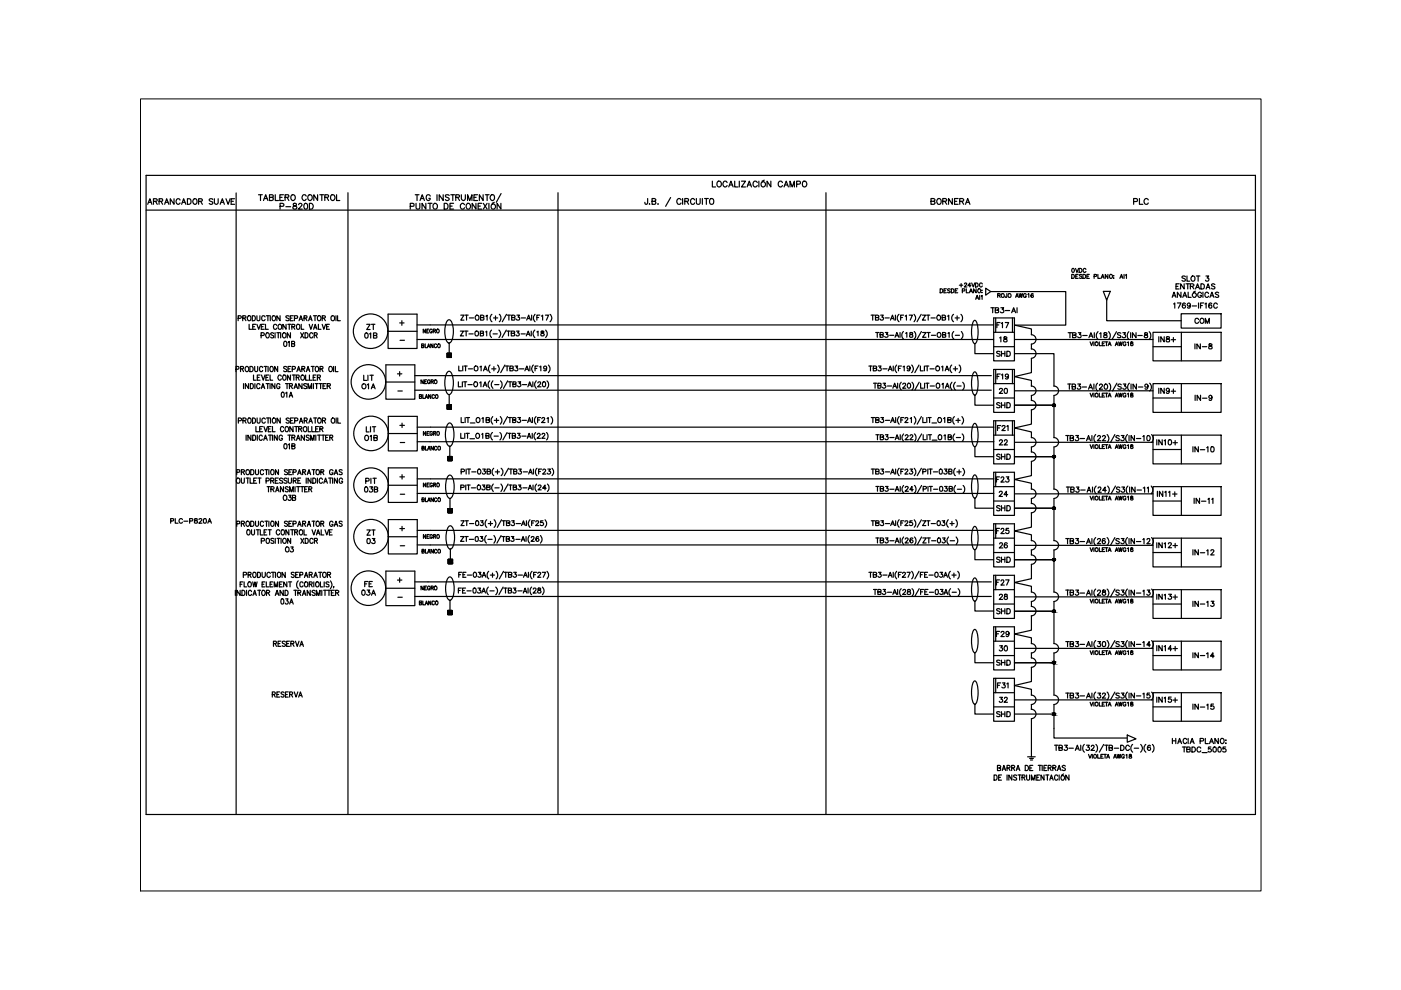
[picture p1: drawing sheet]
<svg xmlns="http://www.w3.org/2000/svg" width="297mm" height="210mm" viewBox="0 0 297 210" stroke-linecap="round" stroke-linejoin="round" font-family="sans-serif">
<defs><g id="words">
<g font-size="4.4">
<text x="210.3" y="87.8">SHD</text>
<text x="210.3" y="98.8">SHD</text>
</g>
<g font-size="4">
<text x="58.6" y="45.5">P-820D</text>
<text x="196.5" y="44.5">BORNERA</text>
<text x="239.5" y="44.5">PLC</text>
<text x="210.6" y="70.6">F17</text>
<text x="252.6" y="69.8">COM</text>
<text x="210.3" y="76.9">SHD</text>
<text x="211" y="73.7">18</text>
<text x="210.6" y="81.5">F19</text>
<text x="211" y="84.7">20</text>
<text x="211" y="95.6">22</text>
<text x="210.3" y="103.4">F23</text>
<text x="211" y="106.5">24</text>
<text x="210.3" y="109.4">SHD</text>
<text x="210.3" y="114.3">F25</text>
<text x="211" y="117.5">26</text>
<text x="210.3" y="125.2">F27</text>
<text x="210.3" y="120.3">SHD</text>
<text x="210.3" y="131.2">SHD</text>
<text x="211" y="128.4">28</text>
<text x="210.3" y="136.2">F29</text>
<text x="210.3" y="142.2">SHD</text>
<text x="211" y="139.3">30</text>
<text x="210.3" y="153.1">SHD</text>
<text x="211" y="150.3">32</text>
</g>
<g font-size="3.5">
<text x="83.3" y="80.8">+</text>
<text x="84" y="91.7">+</text>
<text x="84" y="102.7">+</text>
<text x="84" y="113.6">+</text>
<text x="83.3" y="124.5">+</text>
</g>
<g font-size="2.6">
<text x="84" y="73.4">-</text>
<text x="83.6" y="84">-</text>
<text x="84" y="94.9">-</text>
<text x="84" y="106.2">-</text>
<text x="84" y="116.8">-</text>
<text x="83.6" y="127.7">-</text>
</g>
</g></defs>
<!-- layer: 0 -->
<g fill="none" stroke="#000" stroke-width=".25">
<path d="M31 37.2h235.2v135.5h-235.2zM151 38.4v1.2h.7M152.2 38.5a.57 .57 0 0 1 .8 .5 .57 .57 0 0 1-.8 .6l-.2-.4zM154.2 38.7a.46 .46 0 0 0-.6-.3 .46 .46 0 0 0-.3 .5v.3a.46 .46 0 0 0 .3 .4 .46 .46 0 0 0 .6-.3M154.5 39.6l.5-1.2 .4 1.2M154.7 39.2h.6M155.8 38.4v1.2h.7M156.7 38.4v1.2M157.2 38.4h.9l-.9 1.2h.9M158.4 39.6l.5-1.2 .4 1.2M158.6 39.2h.6M160.6 38.7a.46 .46 0 0 0-.6-.3 .46 .46 0 0 0-.3 .5v.3a.46 .46 0 0 0 .3 .4 .46 .46 0 0 0 .6-.3"/>
<path d="M160.9 38.4v1.2M162 38.2l-.4 .2M163.4 38.4v1.2l-.8-1.2v1.2M165.9 38.7a.46 .46 0 0 0-.5-.3 .46 .46 0 0 0-.4 .5v.3a.46 .46 0 0 0 .4 .4 .46 .46 0 0 0 .5-.3M166.2 39.6l.5-1.2 .5 1.2M166.4 39.2h.6M167.5 39.6v-1.2l.5 1.2 .4-1.2v1.2M168.9 39h.7l.1-.5-.8-.1v1.2M170.3 38.5a.57 .57 0 0 1 .8 .6 .57 .57 0 0 1-.9 .4l-.1-.6zM31 44.5h235.2M31.3 43.3l.5-1.2 .4 1.2M31.5 42.9h.5"/>
<path d="M32.5 42.7l.7-.1 .1-.3-.1-.1-.7-.1v1.2M33 42.7l.3 .6M33.7 42.7l.7-.1v-.4l-.7-.1v1.2M34.1 42.7l.4 .6M34.9 43.3l.4-1.2 .5 1.2M35 42.9h.6M36.9 42.1v1.2l-.8-1.2v1.2M38.2 42.4a.43 .43 0 0 0-.5-.3 .43 .43 0 0 0-.4 .5 .47 .47 0 0 0 .2 .6 .47 .47 0 0 0 .7-.2M38.5 43.3l.4-1.2 .5 1.2M38.7 42.9h.5M39.7 42.1a.65 .65 0 0 1 .7 .3 .65 .65 0 0 1 0 .8l-.7 .1zM41.1 42.2a.57 .57 0 0 1 .7 .5 .57 .57 0 0 1-.6 .6 .69 .69 0 0 1-.1-1.1z"/>
<path d="M42.1 42.7l.7-.1 .1-.3-.1-.1-.7-.1v1.2M42.5 42.7l.4 .6M45.1 42.3l-.2-.2-.5 .2 .1 .3 .6 .4-.2 .3-.5-.1M45.5 42.1v.9l.3 .3 .5-.3v-.9M46.7 43.3l.4-1.2 .5 1.2M46.8 42.9h.6M47.9 42.1l.5 1.2 .4-1.2M49 42.7h.5M49.7 42.1h-.7v1.2h.7M50.1 40.9v131.8M54.8 41.3h.8M55.2 41.3v1.2"/>
<path d="M55.9 42.5l.4-1.2 .5 1.2M56 42.1h.6M57.1 41.8h.7l.1-.3-.1-.2h-.7v1.2l.8-.1v-.4l-.3-.2M68.9 41.8h.6l.2-.3-.2-.2h-.6v1.2M69.3 41.8l.4 .7M70.2 41.5l.1-.2a.57 .57 0 0 1 .7 .6 .57 .57 0 0 1-.7 .5l-.2-.3zM71.4 41.3v1.2h.6M73.8 40.9v131.8M87 43.7h.7v-.5l-.7-.1v1.2M88 41.3h.8M88.2 43.1l.1 1.1 .2 .1 .5-.1v-1.1M88.4 41.3v1.2"/>
<path d="M89.1 42.5l.4-1.2 .5 1.2M89.3 42.1h.5M90.3 43.1v1.2l-.8-1.2v1.2M90.7 43.1h.9M91.2 43.1v1.2M91.2 41.6a.43 .43 0 0 0-.5-.3 .43 .43 0 0 0-.3 .5v.3a.43 .43 0 0 0 .4 .4 .43 .43 0 0 0 .4-.4h-.3M92 43.2a.58 .58 0 0 1 .8 .5 .58 .58 0 0 1-.8 .6l-.2-.4zM92.7 41.3v1.2M94 41.3v1.2l-.9-1.2v1.2M94.2 43.1h.4a.67 .67 0 0 1 .4 .6 .67 .67 0 0 1-.4 .6h-.4zM95.2 41.5l-.3-.2-.5 .2 .1 .3 .7 .3-.1 .3a.44 .44 0 0 1-.7-.1M95.4 43.7h.5"/>
<path d="M95.6 41.3h.8M96 41.3v1.2M96.2 43.1h-.8v1.2h.8M96.6 41.8h.7l.1-.3-.1-.2h-.7v1.2M97 41.8l.4 .7M97.8 41.3v.8l.4 .4 .3-.1 .2-.3v-.8M98.5 43.4a.46 .46 0 0 0-.5-.3 .46 .46 0 0 0-.4 .5v.3a.46 .46 0 0 0 .4 .4 .46 .46 0 0 0 .5-.3M99 43.2a.58 .58 0 0 1 .8 .5 .58 .58 0 0 1-.8 .6l-.2-.4zM99.1 42.5v-1.2l.5 1.2 .5-1.2v1.2M100.5 41.8h.5M100.9 43.1v1.2l-.8-1.2v1.2M101.2 41.3h-.7v1.2h.7"/>
<path d="M101.4 43.7h.4M102.1 43.1h-.7v1.2h.7M102.4 41.3v1.2l-.8-1.2v1.2M102.5 43.1l.8 1.2M102.9 41.3h.8M103.3 41.3v1.2M103.3 43.1l-.8 1.2M103.7 43.1v1.2M104.2 41.3a.56 .56 0 0 1 .7 .6 .56 .56 0 0 1-.7 .5l-.3-.3zM104.8 42.9l-.5 .2M106.2 43.1v1.2l-.8-1.2v1.2M106.2 41l-1 1.9"/>
<path d="M118.3 40.9v131.8M137.3 42.1l-.1 1.2h-.4l-.1-.4M137.7 43.2l.1 .1M138.2 42.7l.7-.1 .2-.3-.3-.2h-.6v1.2h.7l.2-.4-.3-.2M139.5 43.2l-.1 .1h.2M142.2 41.9l-1.1 1.8M144.4 42.4a.46 .46 0 0 0-.5-.3 .46 .46 0 0 0-.4 .5v.3a.46 .46 0 0 0 .4 .4 .46 .46 0 0 0 .5-.3M144.7 42.1v1.2M145.2 42.7l.7-.1 .1-.4-.8-.1v1.2M145.6 42.7l.4 .6M147.3 42.4a.43 .43 0 0 0-.5-.3 .43 .43 0 0 0-.4 .5v.3a.43 .43 0 0 0 .4 .4 .43 .43 0 0 0 .5-.3M147.6 42.1l.1 1.1 .3 .1 .4-.1v-1.1"/>
<path d="M148.9 42.1v1.2M149.4 42.1h.8M149.8 42.1v1.2M150.5 42.3l.3-.2a.6 .6 0 0 1 .5 .7 .6 .6 0 0 1-.6 .5l-.3-.4zM175.1 40.9v131.8M251.3 58.7l-.2-.2-.5 .2v.2l.7 .3-.1 .4h-.3l-.3-.1M251.7 58.5v1.1h.6M252.7 58.6a.52 .52 0 0 1 .7 .5 .52 .52 0 0 1-.7 .5l-.2-.4zM253.6 58.5h.8M254 58.5v1.1M255.7 58.5h.6l-.4 .4a.36 .36 0 0 1 .4 .4 .36 .36 0 0 1-.3 .4 .36 .36 0 0 1-.4-.3M50 78.3l.6-.1v-.4l-.6-.1v1.1"/>
<path d="M50.5 67.5h.5l.2-.3-.3-.3h-.4v1.1M51 78.2h.5l.1-.4-.6-.1v1.1M51.3 78.2l.3 .6M51.5 67.5l.5-.1 .1-.4-.6-.1v1.1M51.8 67.5l.3 .5M52.1 77.9l.1-.2a.51 .51 0 0 1 .5 .5 .51 .51 0 0 1-.5 .6l-.2-.4zM52.6 67.1l.1-.2a.51 .51 0 0 1 .5 .6 .51 .51 0 0 1-.6 .5l-.2-.4zM52.8 68.8v1h.6M53 77.7a.56 .56 0 0 1 .7 .5 .56 .56 0 0 1-.7 .6zM53.5 66.9a.54 .54 0 0 1 .7 .6 .54 .54 0 0 1-.7 .5zM53.6 69.3h.4M53.7 79.5v1.1h.6"/>
<path d="M54 77.7v.8l.3 .3 .3-.2v-.9M54.2 68.8h-.6v1h.6M54.5 66.9v.8l.2 .3 .4-.1v-1M54.5 68.8l.3 1 .4-1M55.1 79.5h-.5v1.1h.5M55.4 71.1h.6v-.4l-.6-.2v1.1M55.4 69.3h.4M55.4 79.5l.4 1.1 .4-1.1M55.7 77.9l-.1-.2a.51 .51 0 0 0-.6 .5 .51 .51 0 0 0 .6 .6l.1-.3M56 77.7h.6M56 68.8h-.6v1h.6M56.2 67.2a.37 .37 0 0 0-.4-.3 .37 .37 0 0 0-.3 .4v.3a.37 .37 0 0 0 .3 .4 .37 .37 0 0 0 .4-.3"/>
<path d="M56.3 68.8v1h.6M56.3 77.7v1.1M56.5 70.7l.1-.2a.53 .53 0 0 1 .5 .6 .53 .53 0 0 1-.6 .5l-.2-.4zM56.5 66.9h.6M56.8 66.9v1.1M56.8 77.7v1.1M57 79.5h-.6v1.1h.6M57.3 79.5v1.1h.5M57.3 66.9v1.1M57.4 77.7a.51 .51 0 0 1 .6 .5 .51 .51 0 0 1-.6 .6l-.2-.4zM57.8 67.1l.1-.2a.51 .51 0 0 1 .6 .6 .51 .51 0 0 1-.6 .5l-.2-.4zM58 70.7l-.2-.2-.4 .2 .1 .3 .5 .2-.1 .4h-.3l-.2-.1"/>
<path d="M58.3 70.5v1.1M58.7 69a.37 .37 0 0 0-.4-.2 .37 .37 0 0 0-.3 .3v.3a.37 .37 0 0 0 .3 .4 .37 .37 0 0 0 .4-.2M58.7 70.5h.6M58.9 77.7v1.1l-.7-1.1v1.1M59 70.5v1.1M59 68.9l.3-.1a.49 .49 0 0 1 .4 .6 .49 .49 0 0 1-.7 .3zM59.4 66.9v1.1l-.7-1.1v1.1M59.5 70.5v1.1M59.6 79.8a.37 .37 0 0 0-.4-.3 .37 .37 0 0 0-.3 .4v.3a.37 .37 0 0 0 .3 .4 .37 .37 0 0 0 .4-.3M60 70.7l.2-.2a.53 .53 0 0 1 .5 .6 .53 .53 0 0 1-.6 .5l-.2-.4zM60.1 79.6a.53 .53 0 0 1 .6 .4 .53 .53 0 0 1-.5 .6 .74 .74 0 0 1-.1-1zM60.3 72.4a.54 .54 0 0 1 .6 .4 .54 .54 0 0 1-.4 .7l-.3-.2z"/>
<path d="M60.6 68.8v1l-.6-1v1M60.8 77.9l-.2-.2h-.4v.4l.5 .2 .1 .3-.2 .2-.5-.2M61 68.8h.7M61.1 72.6l.2-.2v1.1M61.1 78.2h.4M61.3 67.1l-.3-.2-.4 .2v.2l.7 .4-.1 .3-.6-.1M61.3 68.8v1M61.5 67.5h.4M61.6 70.5v1.1l-.7-1.1v1.1M61.6 79.5v1.1l-.7-1.1v1.1M61.7 77.7h-.6v1.1h.6M61.8 72.9l.6-.1v-.4h-.6v1.1l.6-.1 .1-.3-.2-.2"/>
<path d="M61.9 69.3l.5-.1 .1-.4h-.6v1M62 78.3l.5-.1 .1-.1v-.3l-.6-.1v1.1M62 79.5h.6M62.2 66.9h-.7v1.1h.7M62.2 69.3l.3 .5M62.3 79.5v1.1M62.4 67.5h.6l.1-.5-.7-.1v1.1M62.9 78.8l.4-1.1 .4 1.1M63 68.8h.1a.51 .51 0 0 1 .5 .5 .51 .51 0 0 1-.6 .5l-.1-.4zM63.1 78.4h.5M63.4 68l.4-1.1 .4 1.1M63.6 67.7h.4"/>
<path d="M63.7 70.5l.7 1.1M63.9 68.8v1h.5M64 78.2h.5l.1-.4-.6-.1v1.1M64 79.6a.53 .53 0 0 1 .6 .4 .53 .53 0 0 1-.5 .6 .66 .66 0 0 1-.1-1zM64.3 78.2l.3 .6M64.4 70.5l-.7 1.1M64.5 67.5l.5-.1 .1-.4-.6-.1v1.1M64.7 70.5a.56 .56 0 0 1 .6 .6 .56 .56 0 0 1-.6 .5zM64.8 67.5l.3 .5M64.8 79.5v1.1h.6M65 78.8l.3-1.1 .4 1.1M65.1 78.4h.5"/>
<path d="M65.4 68l.4-1.1 .4 1.1M65.6 68.8l.3 1 .4-1M65.6 67.7h.4M65.6 79.5v1.1h.6M66 77.7h.6M66.3 70.8l-.2-.3a.53 .53 0 0 0-.5 .6 .53 .53 0 0 0 .6 .5l.1-.2M66.3 77.7v1.1M66.4 66.9h.7M66.5 69.8l.3-1 .4 1M66.6 71.1l.6-.1v-.3l-.6-.2v1.1M66.6 69.5h.5M66.8 66.9v1.1"/>
<path d="M67 71.1l.3 .5M67 77.7a.51 .51 0 0 1 .6 .5 .51 .51 0 0 1-.6 .6l-.2-.4zM67 79.5h-.6v1.1h.6M67.4 67.1l.2-.2a.51 .51 0 0 1 .5 .6 .51 .51 0 0 1-.6 .5l-.2-.4zM67.5 68.8v1h.6M67.8 78.2h.6v-.4l-.6-.1v1.1M68.2 78.2l.3 .6M68.3 67.5l.6-.1v-.4l-.6-.1v1.1M68.3 68.8l.4 1 .3-1M68.7 67.5l.3 .5M69.2 69.3h.4M69.8 68.8h-.6v1h.6"/>
<path d="M69.9 77.7a.52 .52 0 0 1 .6 .5 .52 .52 0 0 1-.6 .6l-.2-.4zM70.3 67.1l.2-.2a.51 .51 0 0 1 .5 .6 .51 .51 0 0 1-.6 .5l-.2-.4zM70.7 77.7v1.1M71.1 77.7v1.1h.6M71.2 66.9v1.1M71.6 66.9v1.1h.6M77.1 79.6v1.1h.7M77.5 70.7l.1-.1a.53 .53 0 0 1 .5 .6 .53 .53 0 0 1-.6 .4l-.2-.4zM77.8 68.8h.7l-.7 1.1h.7M78 79.6v1.1M78.3 70.8l.3-.2v1.1M78.4 79.6h.7"/>
<path d="M78.8 68.8h.7M78.8 79.6v1.1M79.1 68.8v1.1M79.2 71.1l.6-.1 .1-.3-.7-.1v1.1l.7-.1v-.4l-.2-.1M81.8 77.4h6.2v7.2h-6.2zM82.3 66.6h6.1v7.3h-6.1zM82.3 70.2h6.1M84.7 68.5h1M85.2 68v1M88 79.6h122.2M88.4 72h122.3M88.4 68.9h122.3"/>
<path d="M89.4 73.3h.4l.1-.3-.5-.1v.8l.5-.1-.2-.3M90.2 72.9v.8h.3M90.2 69.8v.8l-.5-.8v.8M90.5 70.2h.2M90.6 73.7l.3-.8 .3 .8M90.7 73.5h.4M90.9 69.8h-.4v.8h.4M91.6 69.9a.29 .29 0 0 0-.3-.1 .29 .29 0 0 0-.2 .3l.2 .5 .3-.1v-.2h-.1M91.8 72.9v.8l-.5-.8v.8M91.8 70.2l.5-.1 .1-.2-.6-.1v.8M92.1 70.2l.3 .4M92.6 73.1a.26 .26 0 0 0-.3-.2 .26 .26 0 0 0-.2 .3v.2a.26 .26 0 0 0 .2 .3 .26 .26 0 0 0 .3-.2"/>
<path d="M92.6 69.9a.29 .29 0 0 1 .3-.1 .29 .29 0 0 1 .2 .3v.2a.28 .28 0 0 1-.3 .3 .28 .28 0 0 1-.2-.3zM92.9 73l.1-.1a.38 .38 0 0 1 .3 .4 .38 .38 0 0 1-.4 .4l-.1-.3zM94.8 74.9h.9v.9h-.9zM94.8 74.9h.1M95 67.9l.2-.1a2.43 2.43 0 0 1 .9 2.5v.6a2.05 2.05 0 0 1-.9 1.8 2.43 2.43 0 0 1-.9-2.4v-.7a2.68 2.68 0 0 1 .7-1.7zM95 78.8l.2-.1a2.43 2.43 0 0 1 .9 2.5v.6a2.05 2.05 0 0 1-.9 1.9 2.43 2.43 0 0 1-.9-2.5v-.7a2.68 2.68 0 0 1 .7-1.7zM95 74.9l-.2 .1M95 74.9l-.2 .2M95.1 74.9l-.3 .3M95.2 74.9l-.4 .4M95.2 72.7v2.2M95.3 74.9l-.5 .5"/>
<path d="M95.4 74.9l-.6 .6M95.5 74.9l-.7 .7M95.6 74.9l-.8 .8M95.7 74.9l-.9 .8M95.7 74.9l-.9 .9 .9-.9M95.7 75.8h.1M95.7 75l-.8 .8M95.7 75.1l-.7 .7M95.7 75.2l-.6 .6M95.7 75.3l-.5 .5M95.7 75.4l-.4 .4M95.7 75.5l-.3 .3"/>
<path d="M95.7 75.6l-.2 .2 .2-.2M95.7 75.7l-.1 .1M97.3 77.6v1h.6M97.6 70.2h.7l-.7 1h.7M97.7 66.8h.7l-.7 1.1h.7M98.1 77.6v1M98.4 77.6h.6M98.5 70.2h.7M98.6 66.8h.7M98.7 77.6v1M98.8 70.2v1M98.9 66.8v1.1"/>
<path d="M99.3 78.2h.9M99.4 70.8h.9M99.5 67.4h.9M100.8 70.3l.2-.1a.47 .47 0 0 1 .5 .6 .47 .47 0 0 1-.7 .3zM101 66.9l.1-.1a.49 .49 0 0 1 .5 .6 .49 .49 0 0 1-.7 .3l-.2-.5zM101.8 77.8l.2-.2v1M101.8 70.7l.6-.1 .1-.3-.7-.1v1l.7-.1v-.2l-.2-.2M101.9 67.3h.6l.1-.3-.3-.2h-.4v1.1l.7-.1v-.4l-.3-.1M102.5 78.6l.4-1 .4 1M102.7 78.3h.5M103 70.4l.2-.2v1M103 67l.3-.2v1.1"/>
<path d="M103.9 77.4a1.12 1.12 0 0 0 0 1.6M104.2 70a1.06 1.06 0 0 0 0 1.6M104.3 78.2h.8M104.3 66.6a.99 .99 0 0 0 0 1.6M104.5 70.8h.9M104.6 67.4h.9M104.7 77.7v.9M105.1 67v.9M105.5 77.4a1.03 1.03 0 0 1 0 1.6M105.8 70a.99 .99 0 0 1 0 1.6M105.9 66.6a1.06 1.06 0 0 1 0 1.6M107 77.4l-.8 1.6"/>
<path d="M107.2 77.6h.7M107.3 70l-.8 1.6M107.4 66.6l-.9 1.6M107.5 70.2h.7M107.5 77.6v1M107.6 66.8h.6M107.8 70.2v1M107.9 66.8v1.1M108.1 78.1l.7-.1v-.3l-.2-.1h-.5v1l.7-.1v-.2l-.2-.2M108.4 70.7l.6-.1 .1-.2-.2-.2h-.5v1l.7-.1v-.2l-.2-.2M108.5 67.3h.6l.1-.3-.2-.2h-.5v1.1l.6-.1 .1-.3-.2-.2M109.2 77.6h.6l-.3 .4a.35 .35 0 0 1 .2 .5 .35 .35 0 0 1-.6 0"/>
<path d="M109.5 70.2h.6l-.3 .4a.34 .34 0 0 1 .3 .3 .34 .34 0 0 1-.3 .4 .34 .34 0 0 1-.4-.3M109.6 66.8h.5l-.3 .4a.34 .34 0 0 1 .4 .4 .34 .34 0 0 1-.3 .3 .34 .34 0 0 1-.4-.2M110.1 78.2h1M110.5 70.8h.9M110.5 67.4h.9M111.3 78.6l.4-1 .4 1M111.4 78.3h.6M111.6 71.2l.4-1 .4 1M111.7 67.9l.4-1.1 .4 1.1M111.7 70.9h.6M111.8 67.5h.5M112.3 77.6v1"/>
<path d="M112.6 70.2v1M112.7 66.8v1.1M113.1 77.4a1.03 1.03 0 0 0 0 1.6M113.4 70a.99 .99 0 0 0 0 1.6M113.4 66.6a1.06 1.06 0 0 0 0 1.6M113.4 78.1h.4M113.8 70.4l.3-.2v1M113.8 67.3h.4M114.1 77.6h-.7v1M114.4 77.8l.3-.2v1M114.5 66.8h-.7v1.1M114.8 70.2v.3a.39 .39 0 0 1 .5 .2 .39 .39 0 0 1-.2 .5h-.3l-.1-.3 .6-.4v-.2z"/>
<path d="M114.8 67l.2-.2v1.1M115.6 66.8h.7l-.4 1.1M115.7 70a1.06 1.06 0 0 1 0 1.6M115.9 77.9a.32 .32 0 0 1-.5 .3 .32 .32 0 0 1-.1-.5 .32 .32 0 0 1 .6 0v.2a.45 .45 0 0 1-.4 .7l-.2-.1M116.3 77.4a1.12 1.12 0 0 1 0 1.6M116.6 66.6a.99 .99 0 0 1 0 1.6M184.2 77.6h.7M184.6 77.6v1M184.7 66.8h.7M185 66.8v1.1M185.2 78.1h.4l.3-.2-.3-.3h-.4v1h.4l.3-.1-.3-.4M185.6 67.3h.6l.1-.3-.2-.2h-.5v1.1l.7-.1v-.4l-.2-.1"/>
<path d="M185.7 70.5h.6M186 70.5v1M186.3 77.6h.5l-.3 .4a.35 .35 0 0 1 .3 .5 .35 .35 0 0 1-.6 0M186.6 71l.6-.1v-.3l-.6-.1v1l.6-.1 .1-.2-.2-.2M186.7 66.8h.6l-.3 .4a.34 .34 0 0 1 .3 .4 .34 .34 0 0 1-.3 .3 .34 .34 0 0 1-.4-.2M187.2 78.2h.9M187.6 67.4h.9M187.7 70.5h.5l-.3 .4a.36 .36 0 0 1 .3 .6 .36 .36 0 0 1-.6-.2M188.3 78.6l.5-1 .3 1M188.5 78.3h.5M188.6 71.1h.9M188.8 67.9l.4-1.1 .4 1.1"/>
<path d="M189 67.5h.5M189.4 77.6v1M189.8 71.5l.3-1 .5 1M189.9 66.8v1.1M189.9 71.2h.5M190.1 77.4a1.12 1.12 0 0 0 0 1.6M190.5 78.1h.4M190.6 66.6a.99 .99 0 0 0 0 1.6M190.8 70.5v1M191 67.3h.3M191.1 77.6h-.6v1M191.5 77.8l.2-.2v1"/>
<path d="M191.5 70.3a1.06 1.06 0 0 0 0 1.6M191.6 66.8h-.6v1.1M191.9 67l.3-.2v1.1M192 70.7l.3-.2v1M192.8 66.8h.6l-.4 1.1M192.9 70.5v.3l.5 .2 .1 .2a.36 .36 0 0 1-.2 .3 .36 .36 0 0 1-.4-.2l.1-.3 .5-.2-.1-.3zM192.9 77.9a.32 .32 0 0 1-.4 .3 .32 .32 0 0 1-.1-.5 .32 .32 0 0 1 .5 0v.2a.45 .45 0 0 1-.3 .7l-.3-.1M193.3 77.4a1.03 1.03 0 0 1 0 1.6M193.8 66.6a1.06 1.06 0 0 1 0 1.6M193.8 70.3a1.06 1.06 0 0 1 0 1.6M194.8 77.4l-.8 1.6M195.1 77.6v1h.6"/>
<path d="M195.3 66.6l-.9 1.6M195.4 70.3l-.9 1.6M195.6 66.8h.6l-.6 1.1h.6M195.6 70.5h.7l-.7 1h.7M196 77.6v1M196.2 77.6h.7M196.5 66.8h.6M196.5 70.5h.7M196.6 77.6v1M196.8 66.8v1.1M196.9 70.5v1M197.2 78.2h.9"/>
<path d="M197.4 67.4h.9M197.5 71.1h.9M198.7 67l.2-.2a.51 .51 0 0 1 .5 .6 .51 .51 0 0 1-.6 .4l-.2-.3zM198.8 70.6a.47 .47 0 0 1 .7 .4 .47 .47 0 0 1-.7 .4zM199.6 77.8l.3-.2v1M199.8 67.3h.5l.2-.3-.3-.2h-.4v1.1l.6-.1v-.4l-.2-.1M199.8 71l.6-.1 .1-.3-.7-.1v1l.7-.1v-.2l-.2-.2M200.4 78.6l.4-1 .4 1M200.5 78.3h.5M200.9 67l.3-.2v1.1M201 70.7l.2-.2v1M201.8 77.4a1.03 1.03 0 0 0 0 1.6"/>
<path d="M202.1 78.2h.9M202.2 66.6a.99 .99 0 0 0 0 1.6M202.2 70.3a1.06 1.06 0 0 0 0 1.6M202.5 67.4h.9M202.6 71.1h.8M202.6 77.7v.9M202.9 67v.9M203.4 77.4a1.12 1.12 0 0 1 0 1.6M203.7 66.6a1.06 1.06 0 0 1 0 1.6M203.8 70.3a1.06 1.06 0 0 1 0 1.6M206.5 68l.2-.1a2.78 2.78 0 0 1 .7 2.5l-.1 1.2a1.35 1.35 0 0 1-.6 1.3 2.78 2.78 0 0 1-.7-2.5l.1-1.3zM206.5 78.9l.2-.1a2.78 2.78 0 0 1 .7 2.5l-.1 1.3a1.35 1.35 0 0 1-.6 1.2 2.78 2.78 0 0 1-.7-2.5l.1-1.2z"/>
<path d="M206.7 72.9v2.1h4M210.1 65.2h.7M210.5 65.2v1.1M210.7 67.4v9.1h4.4v-9.1M210.7 78.3v9.1h4.4v-9.1M211 65.8l.7-.1v-.4l-.7-.1v1.1l.7-.1v-.4h-.2M211.5 62.6h.5l.1-.2-.6-.2v.8M211.8 62.6l.3 .4M212.2 65.2h.6l-.3 .4a.37 .37 0 0 1 .3 .6 .37 .37 0 0 1-.7-.1M213.1 65.8h1M213.5 62.2l-.1 .8h-.2l-.1-.2M214.5 66.3l.4-1.1 .4 1.1"/>
<path d="M214.7 66h.5M215.1 68.9l3.6 .8v1.3M215.1 75h8.4v6.9M215.1 72h29.4M215.3 63l.3-.8 .3 .8M215.4 62.8h.4M215.6 65.2v1.1M216.1 62.2l.1 .8 .2-.8 .2 .8 .2-.8M217.6 62.5a.34 .34 0 0 0-.5-.1 .34 .34 0 0 0 0 .5 .34 .34 0 0 0 .5 0v-.1h-.2M217.9 62.4l.2-.2v.8M218.7 74a.99 .99 0 0 1 1 1 .99 .99 0 0 1-1 1M218.7 71a.99 .99 0 0 1 1 1 .99 .99 0 0 1-1 1"/>
<path d="M218.7 76v3l-3.6 .9 3.6 .8v1.2M218.7 73v1M219.1 62.4l-.1-.1a.38 .38 0 0 0-.4 .3 .38 .38 0 0 0 .4 .4 .25 .25 0 0 0 0-.4 .25 .25 0 0 0-.4 .2M226.5 70.5h.7M226.9 70.5v1.1M227.4 71h.6l.2-.2-.2-.2-.6-.1v1.1l.7-.1 .1-.2-.3-.3M228.6 70.5h.6l-.3 .4a.37 .37 0 0 1 .2 .6 .37 .37 0 0 1-.6-.1M229.6 71.1h.9M230.9 71.6l.4-1.1 .4 1.1M231 71.3h.5M231.1 72.5l.3 .8 .3-.8M231.9 72.5v.8"/>
<path d="M232 70.5v1.1M232.8 70.3a1.08 1.08 0 0 0 0 1.7M233.1 72.5v.8h.4M233.2 70.8l.2-.3v1.1M233.7 72.9h.3M233.9 61.8h1.5l-.8 1.8zM234.1 70.6l-.1 .2a.6 .6 0 0 1 .6 .8l-.6-.1a.64 .64 0 0 1 .7-.7l-.1-.2zM234.2 72.5h-.5v.8h.5M234.3 72.5h.6M234.6 72.5v.8M234.6 63.6v4.4h15.8M234.9 73.3l.4-.8 .3 .8"/>
<path d="M235 70.3a1.08 1.08 0 0 1 0 1.7M235.1 73h.3M236.5 73.3l.3-.8 .3 .8M236.5 73h.4M236.7 70.3l-.9 1.7M237.2 72.5l.1 .8 .3-.8 .1 .8 .2-.8M237.6 70.7l-.2-.2-.5 .2 .2 .3 .5 .3v.2l-.2 .1-.5-.1M238.1 70.5h.5l-.3 .4a.37 .37 0 0 1 .3 .6 .37 .37 0 0 1-.7-.1M238.7 72.7a.34 .34 0 0 0-.5-.1 .34 .34 0 0 0 0 .5 .34 .34 0 0 0 .5 0l-.2-.1M239 72.6l.3-.1v.8M239.3 70.3a1.16 1.16 0 0 0 0 1.7M239.7 70.5v1.1"/>
<path d="M239.8 72.5v.2l.4 .3-.1 .3-.4-.1v-.3l.4-.1 .1-.2zM240.9 70.5v1.1l-.8-1.1v1.1M241.2 71.1h1M242.7 70.6v.3l.5 .1 .1 .3a.36 .36 0 0 1-.3 .3 .36 .36 0 0 1-.4-.3l.7-.5-.1-.2zM243.7 70.3a1.16 1.16 0 0 1 0 1.7M244.5 70.5h14.4v6h-14.4zM244.5 73.5h6M245.7 71.4v1.1M246.8 71.4v1.1l-.7-1.1v1.1M247.3 71.4v.4a.46 .46 0 0 1 .6 .1 .46 .46 0 0 1 0 .5h-.6a.46 .46 0 0 1 .1-.5 .46 .46 0 0 1 .5-.1v-.4zM248.3 72h.9M248.5 63l.4-1.1 .4 1.1"/>
<path d="M248.7 62.7h.5M248.8 71.6v.9M248.8 64.4l.3-.2v1.1M249.3 60.7h.5M249.6 64.2h.8l-.6 1.1M250 60.2h-.7v1.1h.7M250.4 61.9v1.1l-.8-1.1v1.1M250.4 66.5h8.5v3.1h-8.5zM250.5 70.5v6M250.8 63l.4-1.1 .4 1.1M250.9 62.7h.5M251.1 60.2v1.1l-.8-1.1v1.1"/>
<path d="M251.3 64.4l-.2-.2a.53 .53 0 0 0-.5 .6 .53 .53 0 0 0 .6 .5 .34 .34 0 0 0 0-.6 .34 .34 0 0 0-.5 .3M251.4 60.2h.8M251.8 60.2v1.1M251.9 61.9v1.1h.6M252.4 64.6a.34 .34 0 0 1-.5 .3 .34 .34 0 0 1-.1-.6 .34 .34 0 0 1 .5 .1l.1 .2a.51 .51 0 0 1-.4 .7l-.2-.1M252.4 60.7h.4l.3-.3-.3-.2h-.4v1.1M252.8 64.9h.9M252.8 60.7l.3 .6M253.4 72.9v1.1M253.4 61.7l-.4 .2M253.5 61.3l.4-1.1 .4 1.1M253.6 60.9h.6"/>
<path d="M254.1 64.2v1.1M254.5 72.9v1.1l-.7-1.1v1.1M254.5 64.8h.4M254.6 60.2h.4a.61 .61 0 0 1 .4 .5 .61 .61 0 0 1-.4 .6h-.4zM254.7 62.2a.41 .41 0 0 0-.4-.3 .41 .41 0 0 0-.4 .5v.2a.4 .4 0 0 0 .4 .5 .4 .4 0 0 0 .4-.5h-.2M254.9 73.5h.9M255 61.9v1.1M255.2 64.2h-.7v1.1M255.5 64.4l.2-.2v1.1M255.7 61.3l.4-1.1 .4 1.1M255.8 60.9h.6M256.2 62.2a.39 .39 0 0 0-.4-.3 .39 .39 0 0 0-.3 .5v.2a.39 .39 0 0 0 .3 .5 .39 .39 0 0 0 .4-.3"/>
<path d="M256.4 73l-.1 .2a.6 .6 0 0 1 .6 .7h-.6a.64 .64 0 0 1 .6-.7v-.2zM256.5 63l.4-1.1 .5 1.1M256.7 62.7h.5M256.9 64.4l-.2-.2a.53 .53 0 0 0-.5 .6 .53 .53 0 0 0 .6 .5 .35 .35 0 0 0 0-.6 .35 .35 0 0 0-.5 .3M257.6 60.3l-.3-.1-.4 .1v.3l.7 .4-.3 .3-.4-.2M258.1 64.5a.39 .39 0 0 0-.4-.3 .39 .39 0 0 0-.4 .5v.2a.39 .39 0 0 0 .3 .4 .39 .39 0 0 0 .5-.2M258.4 62.1l-.3-.2-.4 .2 .1 .3 .5 .2v.4h-.4l-.2-.1M50.5 89.2h.6l.1-.5-.7-.1v1.1M51.5 89.2l.6-.1v-.4l-.6-.1v1.1M51.6 81.3v1.1M51.8 89.2l.4 .5M52.2 92.3v1.1"/>
<path d="M52.2 99.7l.2-.1a.51 .51 0 0 1 .5 .5 .51 .51 0 0 1-.5 .5l-.3-.3zM52.6 88.8l.2-.2a.53 .53 0 0 1 .5 .6 .53 .53 0 0 1-.6 .5l-.2-.4zM52.7 81.3v1.1l-.7-1.1v1.1M53.1 81.3a.54 .54 0 0 1 .6 .6 .54 .54 0 0 1-.6 .5zM53.2 99.6a.58 .58 0 0 1 .6 .3 .58 .58 0 0 1-.1 .7h-.5zM53.2 92.3v1.1l-.6-1.1v1.1M53.5 88.6a.56 .56 0 0 1 .7 .6 .56 .56 0 0 1-.7 .5zM53.6 92.3a.56 .56 0 0 1 .6 .5 .56 .56 0 0 1-.6 .6zM54 81.3v1.1M54.2 99.6v.7l.2 .3 .4-.1v-.9M54.3 90.4v1.1h.5M54.5 88.6v.8l.3 .3h.2l.1-.3v-.8"/>
<path d="M54.6 80h.3M54.6 92.3v1.1M55.1 90.9h.3M55.1 81.6l-.2-.3a.51 .51 0 0 0-.5 .6 .51 .51 0 0 0 .6 .5l.1-.3M55.4 82.4l.3-1.1 .4 1.1M55.5 82.1h.5M55.6 92.5l-.1-.2a.51 .51 0 0 0-.6 .5 .51 .51 0 0 0 .6 .5l.1-.2M55.7 90.4h-.6v1.1h.6M55.9 99.8a.35 .35 0 0 0-.4-.2 .35 .35 0 0 0-.3 .4v.3a.35 .35 0 0 0 .3 .3 .35 .35 0 0 0 .4-.2M55.9 93.4l.4-1.1 .4 1.1M56 90.4l.3 1.1 .4-1.1M56 93h.5"/>
<path d="M56.2 99.6h.6M56.2 88.9a.37 .37 0 0 0-.4-.3 .37 .37 0 0 0-.3 .4v.3a.37 .37 0 0 0 .3 .4 .37 .37 0 0 0 .4-.2M56.4 80h.4M56.4 81.3h.7M56.5 88.6h.7M56.5 99.6v1M56.8 81.3v1.1M56.8 88.6v1.1M56.9 90.9h.4M56.9 92.3h.7M57 99.6v1M57.3 81.3v1.1"/>
<path d="M57.3 92.3v1.1M57.3 88.6v1.1M57.5 90.4h-.6v1.1h.6M57.5 99.7l.1-.1a.51 .51 0 0 1 .5 .5 .51 .51 0 0 1-.5 .5l-.2-.3zM57.8 90.4v1.1h.5M57.8 92.3v1.1M57.8 88.8l.1-.1a.5 .5 0 0 1 .6 .5 .5 .5 0 0 1-.6 .5l-.2-.4zM58.3 81.3v1.1l-.7-1.1v1.1M58.8 92.3v1.1l-.6-1.1v1.1M59 99.6v1l-.6-1v1M59.3 81.6l-.2-.3a.51 .51 0 0 0-.5 .6 .51 .51 0 0 0 .6 .5l.1-.4h-.2M59.4 88.6v1.1l-.7-1.1v1.1"/>
<path d="M59.8 83.2a.53 .53 0 0 1 .5 .4 .53 .53 0 0 1-.3 .6l-.3-.2zM59.9 92.5a.37 .37 0 0 0-.5-.2 .37 .37 0 0 0-.2 .4v.2a.37 .37 0 0 0 .3 .5 .37 .37 0 0 0 .4-.5h-.3M60.1 90.7l-.1-.2a.51 .51 0 0 0-.6 .5 .51 .51 0 0 0 .6 .5l.1-.2M60.4 94.1a.54 .54 0 0 1 .6 .5 .54 .54 0 0 1-.4 .6l-.4-.2zM60.5 81.3h.7M60.6 83.4l.2-.2v1M60.6 90.5a.52 .52 0 0 1 .6 .5 .52 .52 0 0 1-.6 .5l-.2-.4zM60.9 81.3v1.1M61 99.7l-.3-.1-.4 .1 .1 .3 .6 .3v.2l-.3 .1-.4-.1M61 92.3h.7M61.1 94.3l.3-.2v1.1M61.3 84.2l.4-1 .3 1"/>
<path d="M61.3 88.8l-.2-.2-.5 .2 .2 .2 .5 .3-.1 .4h-.3l-.3-.2M61.4 81.8h.5l.1-.4-.6-.1v1.1M61.4 92.3v1.1M61.5 83.9h.4M61.6 89.2h.4M61.7 81.8l.3 .6M61.9 92.8l.5-.1 .2-.2-.3-.2h-.4v1.1M61.9 94.6l.5-.1 .2-.2-.3-.2h-.4v1.1h.4l.3-.2-.3-.4M61.9 99.6h-.7v1h.7M62.1 90.4v1.1l-.6-1.1v1.1M62.2 88.6h-.6v1.1h.6M62.2 92.8l.4 .6"/>
<path d="M62.3 82.4l.4-1.1 .4 1.1M62.5 89.2h.6v-.5l-.6-.1v1.1M62.5 82.1h.4M62.5 90.4h.6M62.8 80h.6v-.4l-.6-.1v1.1M62.8 90.4v1.1M62.9 93.4l.3-1.1 .4 1.1M63 93h.5M63.1 80l.3 .6M63.3 90.9h.7v-.3l-.7-.2v1.1M63.5 89.7l.3-1.1 .4 1.1M63.6 89.3h.5"/>
<path d="M63.7 90.9l.3 .6M64 81.3v1.1l-.6-1.1v1.1M64.5 89.2l.6-.1v-.4l-.6-.1v1.1M64.5 90.5a.51 .51 0 0 1 .6 .5 .51 .51 0 0 1-.6 .5l-.2-.4zM64.5 92.3v1.1l-.6-1.1v1.1M64.8 89.2l.3 .5M65.1 81.5l-.3-.2-.4 .2 .1 .3 .6 .3v.2l-.3 .1-.4-.1M65.3 82.4v-1.1l.4 1.1 .4-1.1v1.1M65.3 90.4v1.1h.6M65.5 89.7l.4-1.1 .3 1.1M65.6 92.4l-.3-.1-.4 .1 .1 .3 .5 .2v.4l-.4 .1-.2-.2M65.6 89.3h.5"/>
<path d="M65.9 93.4v-1.1l.3 1.1 .4-1.1v1.1M66.1 90.4v1.1h.6M66.2 99.6h.6M66.4 80h.4M66.4 81.3v1.1M66.5 99.6v1M66.5 88.6h.7M66.8 81.3h.7M66.8 88.6v1.1M66.9 90.9h.4M67 92.3v1.1M67.1 99.7l.2-.1a.51 .51 0 0 1 .4 .5 .51 .51 0 0 1-.5 .5l-.2-.3z"/>
<path d="M67.1 81.3v1.1M67.3 80h.5l.1-.4-.6-.1v1.1M67.3 92.3h.7M67.5 88.7a.5 .5 0 0 1 .6 .5 .5 .5 0 0 1-.6 .5l-.2-.4zM67.5 90.4h-.6v1.1h.6M67.6 80l.3 .6M67.7 81.3h.6M67.7 92.3v1.1M67.8 90.9h.6l.1-.3-.3-.2h-.4v1.1M68 81.3v1.1M68.1 90.9l.4 .6M68.2 92.3h.6"/>
<path d="M68.4 89.2l.5-.1 .1-.4-.6-.1v1.1M68.5 81.8h.4M68.5 92.3v1.1M68.7 89.2l.3 .5M69 92.8h.4M69.1 81.3h-.6v1.1h.6M69.4 81.8h.6v-.4l-.6-.1v1.1M69.6 92.3h-.6v1.1h.6M69.7 81.8l.3 .6M69.9 92.8l.6-.1v-.4h-.6v1.1M70.2 92.8l.4 .6M70.5 88.6a.53 .53 0 0 1 .5 .6 .53 .53 0 0 1-.6 .5 .66 .66 0 0 1 .1-1.1z"/>
<path d="M70.6 99.8a.37 .37 0 0 0-.4-.2 .37 .37 0 0 0-.3 .4v.3a.36 .36 0 0 0 .3 .3 .36 .36 0 0 0 .4-.3h-.3M71.3 88.6v1.1M71.6 88.6v1.1h.6M72.5 99.7l-.2-.1-.4 .1 .2 .3 .4 .2v.3l-.2 .1-.4-.1M77.4 92.5l.1-.2a.52 .52 0 0 1 .6 .6 .52 .52 0 0 1-.6 .5l-.2-.4zM77.7 90.5v1.1h.6M77.9 81.6l.2-.2v1M78.5 92.5l.2-.2v1.1M78.6 90.5v1.1M78.7 82.4l.4-1 .4 1M78.9 82.1h.5M78.9 90.5h.8"/>
<path d="M79.3 92.8h.6l.1-.4-.7-.1v1.1h.6l.1-.4-.3-.2M79.3 90.5v1.1M81.8 81h6.2M82.3 88.3h6.2v7.3h-6.2zM82.3 99.2h6.2v7.3h-6.2zM82.3 91.9h6.2M88 82.7h122.2M88.5 90.6h122.2M88.5 93.7h122.2M88.9 84h.5v-.3h-.5v.8l.5-.1v-.2l-.1-.2M89.5 95h.4v-.3l-.4-.1v.8l.4-.1v-.2l-.1-.1M89.6 83.7v.8h.5"/>
<path d="M89.7 80.5v.8l-.4-.8v.8M90 80.9h.3M90.2 84.5l.2-.8 .3 .8M90.2 94.6v.8h.4M90.2 91.5v.8l-.4-.8v.8M90.2 84.2h.4M90.5 80.5h-.5v.8h.5M90.5 91.9h.3M90.7 95.4l.3-.8 .2 .8M90.7 95.1h.4M91 91.5h-.5v.8h.5M91.1 80.7a.26 .26 0 0 0-.3-.2 .26 .26 0 0 0-.2 .3v.2a.26 .26 0 0 0 .3 .3 .26 .26 0 0 0 .2-.3h-.1"/>
<path d="M91.3 83.7v.8l-.4-.8v.8M91.4 80.9h.4v-.3l-.4-.1v.8M91.6 80.9l.3 .4M91.7 91.7l-.1-.1a.3 .3 0 0 0-.4-.1 .3 .3 0 0 0 0 .5l.1 .3 .4-.2-.2-.1M91.9 94.6v.8l-.5-.8v.8M91.9 91.9l.4-.1 .1-.3h-.5v.8M92.1 83.9a.26 .26 0 0 0-.3-.2 .26 .26 0 0 0-.2 .3 .31 .31 0 0 0 .1 .4 .31 .31 0 0 0 .4 0v-.1M92.1 91.9l.3 .4M92.6 94.8a.26 .26 0 0 0-.3-.2 .26 .26 0 0 0-.2 .3 .32 .32 0 0 0 .1 .5 .32 .32 0 0 0 .4-.1v-.1M92.7 91.6a.34 .34 0 0 1 .5 .3 .34 .34 0 0 1-.5 .3zM92.9 94.7a.31 .31 0 0 1 .4 0 .31 .31 0 0 1 .1 .4 .31 .31 0 0 1-.4 .3 .31 .31 0 0 1-.2-.5zM94.8 85.8h.9v1h-.9z"/>
<path d="M94.8 85.8v.1M94.9 96.8h.9v.9h-.9zM94.9 96.9l.2-.1-.2 .2M95 85.8l-.2 .1M95 96.8h-.1M95.1 85.8l-.3 .3M95.1 89.8l.2-.1a2.43 2.43 0 0 1 1 2.5l-.1 .6a2.05 2.05 0 0 1-.9 1.8 2.43 2.43 0 0 1-.9-2.4l.1-.7a2.68 2.68 0 0 1 .6-1.7zM95.2 85.8l-.4 .4M95.2 96.8l-.3 .2M95.2 83.7v2.1l-.4 .4M95.3 85.8l-.5 .5M95.3 96.8l-.4 .3"/>
<path d="M95.4 85.8l-.6 .6M95.4 86.8l.3-.4-.3 .4M95.4 94.6v2.2l-.5 .4M95.4 96.8l-.5 .5M95.4 85.8l-.6 .7M95.5 96.8l-.6 .5M95.5 85.8l-.7 .7M95.6 85.8l-.8 .8M95.6 86.8l.1-.2-.1 .2M95.6 96.8l-.7 .6M95.7 85.8l-.9 .9M95.7 96.8l-.8 .7"/>
<path d="M95.7 85.8l-.9 1M95.7 85.9l-.8 .9M95.7 86l-.8 .8M95.7 86.1l-.7 .7M95.7 86.1l-.6 .7M95.7 86.2l-.5 .6M95.7 86.3l-.4 .5 .4-.5M95.7 86.5l-.3 .3M95.7 86.5l-.2 .3 .2-.3M95.7 86.7v.1M95.7 96.8l-.8 .8M95.8 96.8l-.9 .8"/>
<path d="M95.8 97.7h.1M95.8 96.8l-.9 .9M95.8 96.9l-.8 .8M95.8 97l-.7 .7M95.8 97l-.6 .7M95.8 97.1l-.6 .6M95.8 97.2l-.5 .5M95.8 97.3l-.4 .4M95.8 97.3l-.3 .4M95.8 97.4l-.2 .3M95.8 97.5l-.2 .2M95.8 97.6l-.1 .1"/>
<path d="M95.8 97.6v.1M97.2 81v1h.6M97.7 91.9v1h.6M97.8 88.5v1.1h.6M98 81v1M98.3 81h.7M98.5 91.9v1M98.6 81v1M98.6 88.5v1.1M98.8 91.9h.7M98.8 99.5v1M98.9 88.5h.7"/>
<path d="M99.1 99.5h.7M99.1 91.9v1M99.2 81.5h.9M99.2 88.5v1.1M99.4 99.5v1M99.6 93h1M99.7 89.7h1M100.7 81a.49 .49 0 0 1 .6 .5 .49 .49 0 0 1-.6 .4l-.3-.3zM101.3 99.7l.2-.2a.51 .51 0 0 1 .5 .5 .51 .51 0 0 1-.6 .5zM101.7 81.2l.3-.2v1M102.1 92.1l.2-.2v1M102.2 88.7l.2-.2v1.1"/>
<path d="M102.3 99.5h.6l-.3 .4a.34 .34 0 0 1 .3 .3 .34 .34 0 0 1-.3 .3 .34 .34 0 0 1-.3-.2M102.4 82l.5-1 .3 1M102.6 81.6h.5M103 92.4l.6-.1v-.4h-.6v1h.6l.1-.4-.3-.1M103.1 89h.6v-.4l-.6-.1v1.1l.6-.1v-.4l-.2-.1M103.3 100l.6-.1 .1-.2-.3-.2h-.4v1l.6-.1 .1-.2-.3-.2M103.8 80.7a1.12 1.12 0 0 0 0 1.7M104.4 91.7a.99 .99 0 0 0 0 1.6M104.5 88.3a1.12 1.12 0 0 0 0 1.6M104.5 80.7a1.12 1.12 0 0 0 0 1.7M104.7 99.3a1.06 1.06 0 0 0 0 1.6M104.8 92.5h.8"/>
<path d="M104.8 89.1h.9M104.9 81.5h.9M105.3 88.7v.9M105.5 99.6v.9M106 91.7a1.06 1.06 0 0 1 0 1.6M106.1 88.3a1.12 1.12 0 0 1 0 1.6M106.1 80.7a1.12 1.12 0 0 1 0 1.7M106.2 99.3a.99 .99 0 0 1 0 1.6M107.5 91.7l-.9 1.6M107.6 88.3l-.9 1.6M107.6 80.7l-.8 1.7M107.7 91.9h.7"/>
<path d="M107.8 88.5h.6M107.8 81h.7M107.8 99.3l-.9 1.6M107.9 99.5h.8M108 91.9v1M108.1 88.5v1.1M108.1 81v1M108.3 99.5v1M108.6 92.4l.6-.1v-.4h-.6v1h.6l.1-.3-.2-.2M108.7 89h.6v-.4l-.6-.1v1.1l.6-.1v-.4l-.2-.1M108.7 81.5l.6-.1 .1-.4h-.7v1l.7-.1v-.3l-.2-.1M108.9 100l.6-.1v-.3l-.6-.1v1l.6-.1v-.4h-.2"/>
<path d="M109.7 91.9h.6l-.3 .4h.1a.34 .34 0 0 1 .1 .6 .34 .34 0 0 1-.6-.2M109.8 88.5h.5l-.2 .4a.36 .36 0 0 1 .2 .6 .36 .36 0 0 1-.6-.1M109.8 81h.6l-.3 .3a.36 .36 0 0 1 .2 .6 .36 .36 0 0 1-.6-.1M110 99.5h.5l-.3 .4a.34 .34 0 0 1 .3 .3 .34 .34 0 0 1-.2 .3 .34 .34 0 0 1-.4-.2M110.6 92.5h.9M110.7 89.1h.9M110.8 81.5h.9M111.8 92.9l.4-1 .4 1M111.9 89.6l.4-1.1 .4 1.1M111.9 82l.4-1 .4 1M112 92.6h.4M112 89.3h.5"/>
<path d="M112.1 81.6h.5M112.8 91.9v1M112.9 88.5v1.1M113 81v1M113.1 99.5v1M113.6 91.7a1.06 1.06 0 0 0 0 1.6M113.7 88.3a1.12 1.12 0 0 0 0 1.6M113.7 80.7a1.12 1.12 0 0 0 0 1.7M113.9 99.3a1.06 1.06 0 0 0 0 1.6M113.9 92.1l.2-.2 .4 .2-.6 .8h.7M114 89h.4M114 81.2l.2-.2h.3l.1 .2-.6 .8h.7"/>
<path d="M114.2 100h.4M114.6 88.5h-.6v1.1M114.8 99.5h-.6v1M114.9 88.8l.2-.3 .3 .1 .1 .1-.7 .9h.8M114.9 92.1a.29 .29 0 0 1 .4-.2 .29 .29 0 0 1 .2 .4l-.6 .6h.7M115.1 99.7a.3 .3 0 0 1 .5-.2 .3 .3 0 0 1 0 .5l-.6 .5h.7M115.1 81a.52 .52 0 0 1 .7 .4 .52 .52 0 0 1-.4 .6l-.4-.2zM115.9 91.7a1.06 1.06 0 0 1 0 1.6M116 80.7a1.12 1.12 0 0 1 0 1.7M116 88.7l.2-.2v1.1M116.1 99.5h.6l-.3 .4a.35 .35 0 0 1 .3 .4 .35 .35 0 0 1-.6 .2l-.1-.2M116.8 88.3a1.12 1.12 0 0 1 0 1.6"/>
<path d="M117 99.3a1.06 1.06 0 0 1 0 1.6M184.7 88.5h.7M184.7 99.5h.7M185.1 88.5v1.1M185.1 99.5v1M185.2 81.3h.7M185.5 81.3v1M185.7 89h.6v-.4l-.6-.1v1.1l.6-.1 .1-.3-.3-.2M185.7 100l.6-.1 .1-.2-.3-.2h-.4v1l.6-.1v-.4h-.2M185.7 92.2h.7M186 92.2v1M186.1 81.8l.6-.1 .1-.4h-.7v1l.7-.1v-.4h-.3"/>
<path d="M186.6 92.7l.6-.1 .2-.2-.3-.2h-.5v1l.7-.1 .1-.2-.3-.2M186.8 88.5h.5l-.3 .4a.35 .35 0 0 1 .3 .6 .35 .35 0 0 1-.6-.1M186.8 99.5h.5l-.3 .4a.34 .34 0 0 1 .3 .3 .34 .34 0 0 1-.2 .3 .34 .34 0 0 1-.4-.2M187.2 81.3h.5l-.3 .3a.35 .35 0 0 1 .3 .6 .35 .35 0 0 1-.6-.1M187.7 92.2h.6l-.3 .4a.34 .34 0 0 1 .3 .3 .34 .34 0 0 1-.3 .4 .34 .34 0 0 1-.4-.3M187.7 89.1h.9M188.2 81.8h.8M188.7 92.8h.9M188.8 89.6l.5-1.1 .3 1.1M189 89.2h.5M189.3 82.3l.4-1 .4 1M189.4 81.9h.5"/>
<path d="M189.8 93.2l.4-1 .4 1M189.9 88.5v1.1M189.9 99.5v1M190 92.9h.4M190.3 81.3v1M190.7 88.3a1.03 1.03 0 0 0 0 1.6M190.7 99.3a.99 .99 0 0 0 0 1.6M190.9 92.2v1M191 89h.4M191 100h.4M191.1 81a1.12 1.12 0 0 0 0 1.6M191.4 81.5l.2-.2h.4l-.1 .5-.5 .5h.7"/>
<path d="M191.6 92a1.06 1.06 0 0 0 0 1.6M191.6 88.5h-.6v1.1M191.6 99.5h-.6v1M191.9 88.8a.3 .3 0 0 1 .3-.3 .3 .3 0 0 1 .3 .3l-.7 .8h.7M191.9 99.7a.29 .29 0 0 1 .4-.2 .29 .29 0 0 1 .1 .4l-.6 .6h.7M191.9 92.4l.2-.2 .5 .2-.7 .8h.7M192.5 81.3a.47 .47 0 0 1 .6 .5 .47 .47 0 0 1-.6 .4l-.2-.4zM192.9 92.4a.29 .29 0 0 1 .4-.2 .29 .29 0 0 1 .2 .4l-.6 .6h.7M192.9 99.5h.5l-.2 .4a.35 .35 0 0 1 .3 .4 .35 .35 0 0 1-.6 .2l-.1-.2M193 88.7l.2-.2v1.1M193.4 81a1.12 1.12 0 0 1 0 1.6M193.8 88.3a1.12 1.12 0 0 1 0 1.6"/>
<path d="M193.8 99.3a1.06 1.06 0 0 1 0 1.6M193.9 92a1.06 1.06 0 0 1 0 1.6M194.9 81l-.9 1.6M195.2 81.3v1h.6M195.4 88.3l-.9 1.6M195.4 99.3l-.9 1.6M195.4 92l-.9 1.6M195.7 88.5v1.1h.5M195.7 92.2v1h.6M196 81.3v1M196.3 81.3h.7M196.5 88.5v1.1"/>
<path d="M196.5 92.2v1M196.6 81.3v1M196.7 99.5v1M196.8 88.5h.6M196.8 92.2h.7M196.9 99.5h.7M197.1 88.5v1.1M197.2 92.2v1M197.2 81.8h.9M197.3 99.5v1M197.6 89.7h1M197.6 93.3h1.1"/>
<path d="M198.7 81.3a.48 .48 0 0 1 .6 .5 .48 .48 0 0 1-.6 .4l-.2-.3zM199 92.3l.2-.1a.51 .51 0 0 1 .5 .6 .51 .51 0 0 1-.6 .4l-.2-.3zM199.2 99.5h.2a.56 .56 0 0 1 .4 .5 .56 .56 0 0 1-.4 .5l-.2-.2zM199.7 81.5l.3-.2v1M200.1 88.7l.2-.2v1.1M200.1 92.4l.3-.2v1M200.2 99.5h.6l-.3 .4a.35 .35 0 0 1 .2 .6 .35 .35 0 0 1-.6-.2M200.4 82.3l.5-1 .3 1M200.6 81.9h.5M200.9 89h.6l.1-.4-.7-.1v1.1l.7-.1 .1-.3-.3-.2M201 92.7l.6-.1 .1-.3-.7-.1v1l.7-.1v-.3l-.2-.1M201.2 100l.5-.1 .1-.3-.6-.1v1l.6-.1v-.4h-.2"/>
<path d="M201.8 81a1.12 1.12 0 0 0 0 1.6M202.3 88.3a1.12 1.12 0 0 0 0 1.6M202.4 92a.99 .99 0 0 0 0 1.6M202.6 81a1.03 1.03 0 0 0 0 1.6M202.6 99.3a1.06 1.06 0 0 0 0 1.6M202.7 89.1h.9M202.8 92.8h.9M202.9 81.8h.9M203.1 88.7v.9M203.4 99.6v.9M203.9 88.3a1.12 1.12 0 0 1 0 1.6M204 92a1.06 1.06 0 0 1 0 1.6"/>
<path d="M204.1 81a1.12 1.12 0 0 1 0 1.6M204.1 99.3a.99 .99 0 0 1 0 1.6M206.5 89.8h.2a2.78 2.78 0 0 1 .7 2.4l-.1 1.3a1.35 1.35 0 0 1-.6 1.2 2.78 2.78 0 0 1-.7-2.5l.1-1.2zM206.7 83.8v2.1h4M206.7 94.7v2.1h4M210.7 89.2v9.2h4.4v-9.2M211.1 89.2v3.1M211.5 90.7h.4M212.2 90.2h-.7v1.1M212.5 90.5l.2-.3 .3 .1v.3l-.6 .7h.7M213.5 90.4l.2-.2v1.1M214.7 89.2v3.1"/>
<path d="M215.1 82.9h29.4M215.1 93.8h29.4M218.7 95.8a.99 .99 0 0 1 1 1 .99 .99 0 0 1-1 1M218.7 92.8a.99 .99 0 0 1 1 1 .99 .99 0 0 1-1 1M218.7 84.9a.99 .99 0 0 1 1 1 .99 .99 0 0 1-1 1M218.7 81.8a.99 .99 0 0 1 1 1 .99 .99 0 0 1-1 1M218.7 97.8v3.1l-3.6 .8 3.6 .8v1.2M218.7 86.9v3l-3.6 .8 3.6 .9v1.2M218.7 83.9v1M218.7 94.8v1.1M223.4 81.8a.99 .99 0 0 1 1 1 .99 .99 0 0 1-1 1l.1 2.1h-8.4h8.4v6.9M223.4 92.8a.99 .99 0 0 1 1 1 .99 .99 0 0 1-1 1l.1 2h-8.4h8.4v6.9"/>
<path d="M226 92.3h.7M226.3 92.3v1.1M226.4 81.4h.7M226.7 81.4v1.1M226.9 92.9l.7-.1v-.2l-.2-.3h-.5v1.1h.7v-.3l-.2-.2M227.3 82l.7-.1v-.3l-.2-.2h-.5v1.1l.7-.1v-.3l-.2-.1M228.1 92.3h.6l-.4 .5a.36 .36 0 0 1 .4 .3 .36 .36 0 0 1-.3 .4 .36 .36 0 0 1-.4-.3M228.5 81.4h.6l-.3 .4a.37 .37 0 0 1 .3 .4 .37 .37 0 0 1-.3 .4 .37 .37 0 0 1-.4-.3M229 93h.9M229.4 82.1h1M230.4 93.4l.4-1.1 .4 1.1M230.5 93.1h.5"/>
<path d="M230.8 82.5l.4-1.1 .4 1.1M231 82.2h.5M231.1 83.4l.3 .8 .3-.8M231.1 94.3l.3 .8 .3-.8M231.5 92.3v1.1M231.9 81.4v1.1M231.9 83.4v.8M231.9 94.3v.8M232.3 92.1a1.13 1.13 0 0 0 0 1.7M232.7 81.3a1.16 1.16 0 0 0 0 1.6M232.7 92.6l.2-.3h.2l.2 .4-.7 .7h.8M233.1 83.4v.8h.4"/>
<path d="M233.1 94.3v.8h.4M233.1 81.7l.2-.3 .4 .1v.3l-.6 .7h.7M233.7 83.8h.3M233.7 94.7h.3M233.8 92.6l.2-.3h.2l.2 .4-.7 .7h.7M234.2 83.4h-.5v.8h.5M234.2 94.3h-.5v.8h.5M234.3 81.5l.1-.1a.54 .54 0 0 1 .5 .6 .54 .54 0 0 1-.6 .5l-.2-.4zM234.3 83.4h.6M234.3 94.3h.6M234.6 83.4v.8M234.6 94.3v.8"/>
<path d="M234.7 92.1a1.13 1.13 0 0 1 0 1.7M234.9 84.2l.4-.8 .3 .8M234.9 95.1l.4-.8 .3 .8M235.1 83.9h.3M235.1 94.8h.3M235.1 81.3a1.16 1.16 0 0 1 0 1.6M236.4 92.1l-1 1.7M236.5 84.2l.3-.8 .3 .8M236.5 95.1l.3-.8 .3 .8M236.5 83.9h.4M236.5 94.8h.4M236.8 81.3l-.9 1.6"/>
<path d="M237.2 83.4l.1 .8 .3-.8 .1 .8 .2-.8M237.2 94.3l.1 .8 .3-.8 .1 .8 .2-.8M237.3 92.5l-.2-.2-.5 .2v.2l.7 .3-.1 .4h-.4l-.2-.1M237.7 81.6l-.2-.2-.5 .2 .1 .2 .6 .4v.2l-.2 .1-.5-.1M237.7 92.3h.6l-.3 .5a.36 .36 0 0 1 .4 .3 .36 .36 0 0 1-.3 .4 .36 .36 0 0 1-.5-.3M238.2 81.4h.5l-.3 .4a.36 .36 0 0 1 .3 .6 .36 .36 0 0 1-.6-.1M238.7 83.6a.34 .34 0 0 0-.5-.1 .34 .34 0 0 0 0 .5 .34 .34 0 0 0 .5 0l-.2-.1M238.7 94.5a.34 .34 0 0 0-.5 0 .34 .34 0 0 0 0 .5 .34 .34 0 0 0 .5-.1l-.2-.1M239 92.1a1.13 1.13 0 0 0 0 1.7M239 83.5l.3-.1v.8M239 94.5l.3-.2v.8M239.4 92.3v1.1"/>
<path d="M239.5 81.3a1.08 1.08 0 0 0 0 1.6M239.8 83.4v.3l.4 .1-.1 .4-.4-.1v-.3l.5-.2-.1-.2zM239.8 94.3v.3l.3 .1 .1 .1-.1 .3h-.3l-.1-.3 .4-.2 .1-.2zM239.8 81.4v1.1M240.5 92.3v1.1l-.7-1.1v1.1M240.9 81.4v1.1l-.7-1.1v1.1M240.9 93h1M241.4 82.1h.9M242.3 92.6l.3-.3v1.1M243.3 92.4a.5 .5 0 0 1 .6 .5 .5 .5 0 0 1-.6 .5l-.2-.4zM243.4 81.8a.34 .34 0 0 1-.4 .3 .34 .34 0 0 1-.3-.4 .34 .34 0 0 1 .5-.2 .5 .5 0 0 1 .2 .7 .5 .5 0 0 1-.6 .2M243.7 81.3a1.08 1.08 0 0 1 0 1.6"/>
<path d="M244.2 92.1a1.13 1.13 0 0 1 0 1.7M244.5 81.3h14.4v6.1h-14.4zM244.5 92.3h14.4v6.1h-14.4zM244.5 84.4h6M244.5 95.3h6M245.3 93.2v1.1M245.7 82.3v1.1M246.4 93.2v1.1l-.7-1.1v1.1M246.8 82.3v1.1l-.7-1.1v1.1M246.8 93.4l.3-.2v1.1M247.8 93.3a.54 .54 0 0 1 .6 .4 .54 .54 0 0 1-.4 .6l-.3-.4zM247.9 82.7a.34 .34 0 0 1-.4 .3 .34 .34 0 0 1-.2-.6 .34 .34 0 0 1 .6 .1v.2a.5 .5 0 0 1-.4 .7l-.2-.2"/>
<path d="M248.3 82.9h.9M248.7 93.9h.9M248.8 82.5v.9M249.2 93.4v.9M250.5 81.3v6.1M250.5 92.3v6.1M252.9 94.7v1.1M253.4 83.8v1.1M254.1 94.7v1.1l-.7-1.1v1.1M254.5 95.3h.9M254.5 83.8v1.1l-.7-1.1v1.1M255 84.4h.9"/>
<path d="M255.8 94.9l.3-.2v1.1M256.8 94.8a.52 .52 0 0 1 .6 .5 .52 .52 0 0 1-.6 .5l-.1-.5zM256.9 84.2a.34 .34 0 0 1-.4 .2 .34 .34 0 0 1-.1-.5 .34 .34 0 0 1 .5 .1v.2a.51 .51 0 0 1-.3 .7l-.2-.2M36.2 110.5l.5-.1 .1-.4h-.6v.9M37.2 110v.9h.5M38.7 110.2a.42 .42 0 0 0-.6-.1 .42 .42 0 0 0 0 .6 .42 .42 0 0 0 .6 0M39 110.5h.8M40.2 110.5l.6-.1v-.4h-.6v.9M41.3 110v.3l.5 .2v.4l-.5-.1v-.3l.5-.3-.2-.2zM42.2 110.2a.3 .3 0 0 1 .3-.3 .3 .3 0 0 1 .3 .3l-.7 .7h.7M43.3 110h.1a.47 .47 0 0 1 .4 .5 .47 .47 0 0 1-.5 .4l-.2-.4zM44.1 110.9l.3-.9 .4 .9"/>
<path d="M44.2 110.6h.5M50.2 100.1h.5l.1-.4-.6-.1v1M50.2 101.5l.2-.1a.53 .53 0 0 1 .5 .5 .53 .53 0 0 1-.6 .5l-.2-.4zM50.2 111.1l.5-.1 .1-.4-.6-.1v1.1M51.2 100.1l.5-.1 .1-.2-.2-.2h-.4v1M51.2 101.4v.8l.2 .3 .4-.2v-.9M51.2 111h.5l.1-.3-.2-.2h-.4v1.1M51.5 100.1l.3 .5M51.5 111l.3 .6M52.2 101.4h.6M52.2 110.7l.2-.2a.53 .53 0 0 1 .5 .5 .53 .53 0 0 1-.5 .6l-.3-.4zM52.4 112.5l.2-.2a.56 .56 0 0 1 .4 .6 .56 .56 0 0 1-.4 .5l-.3-.4z"/>
<path d="M52.5 101.4v1.1M53 101.4v1.1h.6M53.2 110.5a.56 .56 0 0 1 .6 .6 .56 .56 0 0 1-.6 .5zM53.3 112.3v.8l.3 .3 .3-.1 .1-1M53.8 101.9h.4M54.2 110.5v.8l.2 .3 .4-.2v-.9M54.3 112.3h.7M54.4 101.4h-.6v1.1h.6M54.7 101.4h.7M54.7 112.3v1.1M55 101.4v1.1M55.2 112.3v1.1h.5"/>
<path d="M55.4 114.7h.6v-.5l-.6-.1v1.1M55.9 110.8a.35 .35 0 0 0-.5-.3 .35 .35 0 0 0-.2 .4v.3a.35 .35 0 0 0 .2 .4 .35 .35 0 0 0 .5-.2M56 112.8h.3M56.2 110.5h.6M56.4 102l.6-.1 .1-.3-.3-.2h-.4v1.1M56.5 114.3l.2-.2a.51 .51 0 0 1 .5 .6 .51 .51 0 0 1-.6 .5l-.2-.4zM56.5 110.5v1.1M56.6 112.3h-.6v1.1h.6M56.6 103.2h.7M56.9 112.3h.6M56.9 103.2v1.1M57 110.5v1.1"/>
<path d="M57.2 112.3v1.1M57.4 101.9h.5l.1-.4-.6-.1v1.1M57.4 103.7l.6-.1 .1-.3-.7-.1v1.1M57.6 110.5a.53 .53 0 0 1 .5 .5 .53 .53 0 0 1-.5 .6 .74 .74 0 0 1 0-1.1zM57.7 101.9l.4 .6M57.8 103.7l.3 .6M58.1 114.3l-.2-.2-.5 .2 .2 .3 .4 .1 .1 .4-.2 .1-.5-.1M58.4 101.9h.3M58.4 114.1v1.1M58.4 104.3l.4-1.1 .4 1.1M58.6 103.9h.4M58.7 114.1h.7"/>
<path d="M59 101.4h-.6v1.1h.6M59 110.5v1.1l-.6-1.1v1.1M59 114.1v1.1M59.3 112.6a.37 .37 0 0 0-.4-.3 .37 .37 0 0 0-.3 .4v.3a.37 .37 0 0 0 .3 .4 .37 .37 0 0 0 .4-.3M59.6 114.1v1.1M59.7 112.5l.1-.2a.56 .56 0 0 1 .5 .6 .56 .56 0 0 1-.5 .5l-.2-.4zM59.9 101.5l-.2-.1-.4 .1v.2l.6 .5v.1l-.2 .2-.4-.2M60.1 103.2v1.1l-.6-1.1v1.1M60.1 114.2l.1-.1a.51 .51 0 0 1 .5 .6 .51 .51 0 0 1-.6 .5l-.2-.4zM60.2 105a.52 .52 0 0 1 .6 .6 .52 .52 0 0 1-.6 .5l-.1-.4zM60.6 116.1l.2-.1a.49 .49 0 0 1 .5 .6 .49 .49 0 0 1-.7 .3zM60.9 101.5l-.3-.1-.4 .1v.2l.7 .5v.1l-.3 .2-.4-.2"/>
<path d="M61 110.7l-.3-.2h-.3v.4l.4 .2 .2 .3-.3 .2-.4-.2M61.1 101.4v.8l.3 .3 .4-.2v-.9M61.1 103.3l-.2-.1-.4 .1 .1 .3 .5 .3-.1 .3-.3 .1-.2-.2M61.2 105h.5l-.3 .4a.35 .35 0 0 1 .3 .6 .35 .35 0 0 1-.6-.1M61.2 112.3v1.1l-.6-1.1v1.1M61.2 100.1h.4M61.2 111h.4M61.4 104.3v-1.1l.4 1.1 .4-1.1v1.1M61.6 114.1v1.1l-.6-1.1v1.1M61.6 112.3h.7M61.7 116h.5l-.3 .3a.36 .36 0 0 1 .3 .6 .36 .36 0 0 1-.7-.1M61.9 110.5h-.7v1.1h.7"/>
<path d="M62 112.3v1.1M62 105.5h.6v-.5h-.6v1.1h.6l.1-.4-.3-.2M62.1 100.1h.6l.1-.3-.2-.2h-.5v1M62.1 111.1l.6-.1 .1-.3-.2-.2h-.5v1.1M62.2 101.9h.5l.1-.4-.6-.1v1.1M62.5 112.8h.5l.1-.4-.6-.1v1.1M62.5 101.9l.3 .6M62.6 103.2v1.1M62.8 112.8l.3 .6M62.9 103.2h.7M63.1 100.6l.4-1 .4 1M63.1 111.6l.4-1.1 .4 1.1"/>
<path d="M63.1 101.9h.4M63.2 103.2v1.1M63.3 100.3h.4M63.3 111.2h.4M63.5 112.5l.1-.1a.5 .5 0 0 1 .6 .5 .5 .5 0 0 1-.6 .4l-.2-.3zM63.7 101.4h-.6v1.1h.6M63.7 103.2h.7M63.8 114.1l.6 1.1M64.1 103.2v1.1M64.2 100.1l.5-.1 .1-.3-.6-.1v1M64.2 111h.5l.1-.4-.6-.1v1.1M64.4 114.1l-.6 1.1"/>
<path d="M64.5 112.3v1.1h.5M64.5 100.1l.3 .5M64.5 111l.3 .6M64.6 103.7h.4M64.7 114.1a.54 .54 0 0 1 .7 .6 .54 .54 0 0 1-.7 .5zM64.9 101.4v1.1M65.1 100.6l.4-1 .4 1M65.1 111.6l.4-1.1 .4 1.1M65.2 103.2h-.6v1.1h.6M65.3 100.3h.4M65.3 111.2h.4M65.5 103.7l.5-.1 .1-.3-.6-.1v1.1"/>
<path d="M65.8 103.7l.3 .6M65.9 101.4v1.1l-.6-1.1v1.1M66.2 112.3l.3 1.1 .4-1.1M66.2 110.5h.6M66.3 101.4a.56 .56 0 0 1 .7 .5 .56 .56 0 0 1-.7 .6zM66.4 114.4a.35 .35 0 0 0-.4-.3 .35 .35 0 0 0-.3 .4v.3a.35 .35 0 0 0 .3 .4 .35 .35 0 0 0 .4-.3M66.5 110.5v1.1M66.7 114.7l.5-.1 .1-.4-.6-.1v1.1M67 114.7l.3 .5M67.1 113.4l.4-1.1 .3 1.1M67.2 110.5a.53 .53 0 0 1 .5 .5 .53 .53 0 0 1-.4 .6 .74 .74 0 0 1-.1-1.1zM67.2 113h.5"/>
<path d="M67.3 101.4v1.1M68 100.1l.6-.1v-.3l-.6-.1v1M68 111h.6v-.4l-.6-.1v1.1M68.1 112.3v1.1h.6M68.4 101.7l-.3-.3a.53 .53 0 0 0-.4 .5 .53 .53 0 0 0 .5 .5l.2-.2M68.4 100.1l.3 .5M68.4 111l.3 .6M68.7 102.5l.3-1.1 .4 1.1M68.8 102.1h.4M68.9 112.3l.4 1.1 .4-1.1M69.7 101.4h.6M69.8 112.8h.4"/>
<path d="M70 101.4v1.1M70.4 112.3h-.6v1.1h.6M70.5 101.4v1.1M70.6 110.8a.37 .37 0 0 0-.4-.3 .37 .37 0 0 0-.3 .4v.3a.37 .37 0 0 0 .3 .4 .37 .37 0 0 0 .4-.4h-.3M70.9 100.6l.3-1 .4 1M70.9 111.6l.3-1.1 .4 1.1M71 100.3h.5M71 111.2h.5M71.5 101.4v1.1l-.6-1.1v1.1M72.5 110.7l-.2-.2h-.3v.4l.4 .2 .1 .3-.2 .2-.4-.2M72.6 101.7a.37 .37 0 0 0-.4-.3 .37 .37 0 0 0-.3 .4v.2a.37 .37 0 0 0 .4 .5 .37 .37 0 0 0 .3-.5h-.2M77.4 103.3a.5 .5 0 0 1 .6 .5 .5 .5 0 0 1-.6 .5l-.1-.4z"/>
<path d="M77.5 102h.7v-.5l-.7-.1v1.1M77.8 112.4h.7l-.7 1.1h.7M77.9 114.2a.5 .5 0 0 1 .6 .5 .5 .5 0 0 1-.6 .5l-.1-.4zM78.4 103.2h.6l-.3 .4a.36 .36 0 0 1 .2 .6 .36 .36 0 0 1-.6-.1M78.6 101.4v1.1M78.8 112.4h.7M78.9 114.2h.6l-.3 .4a.37 .37 0 0 1 .3 .6 .37 .37 0 0 1-.7-.2M79.1 101.4h.7M79.2 112.4v1.1M79.4 103.8h.4l.3-.2-.3-.4h-.4v1.1l.6-.1 .1-.3-.3-.1M79.4 101.4v1.1M82.3 110.2h6.2v7.2h-6.2z"/>
<path d="M82.3 102.9h6.2M82.3 113.8h6.2M88.5 101.5h122.2M88.5 104.6h122.2M88.5 112.5h122.2M88.5 115.5h122.2M89.5 105.9h.4v-.3h-.4v.8l.4-.1-.1-.4M89.5 116.9l.4-.1v-.2l-.4-.1v.8l.4-.1-.1-.3M90.2 105.6v.8h.4M90.2 116.5v.8h.4M90.2 102.4v.8l-.4-.8v.8M90.2 113.3v.8l-.4-.8v.8"/>
<path d="M90.5 102.8h.3M90.5 113.7h.3M90.7 106.4l.3-.8 .2 .8M90.7 117.3l.3-.8 .2 .8M90.7 106.1h.4M90.7 117h.4M91 102.4h-.5v.8h.5M91 113.3h-.5v.8h.5M91.7 102.6l-.2-.2-.3 .1a.41 .41 0 0 0 0 .5 .41 .41 0 0 0 .3 .2l.2-.2-.2-.1M91.7 113.6l-.2-.3a.38 .38 0 0 0-.3 .4 .38 .38 0 0 0 .4 .4l.1-.3h-.2M91.9 105.6v.8l-.5-.8v.8M91.9 116.5v.8l-.5-.8v.8"/>
<path d="M91.9 102.8h.4l.1-.3-.5-.1v.8M91.9 113.7h.4l.1-.3-.5-.1v.8M92.1 102.8l.3 .4M92.1 113.7l.3 .4M92.6 105.7a.26 .26 0 0 0-.3-.1 .26 .26 0 0 0-.2 .2v.3a.26 .26 0 0 0 .2 .3 .26 .26 0 0 0 .3-.3M92.6 116.7a.26 .26 0 0 0-.3-.2 .26 .26 0 0 0-.2 .3v.2a.26 .26 0 0 0 .2 .3 .26 .26 0 0 0 .3-.2M92.7 102.5l.1-.1a.38 .38 0 0 1 .4 .4 .38 .38 0 0 1-.5 .4l-.1-.3zM92.9 105.7a.26 .26 0 0 1 .3-.1 .26 .26 0 0 1 .2 .2v.3a.28 .28 0 0 1-.3 .3 .28 .28 0 0 1-.3-.3zM92.9 116.6l.1-.1a.38 .38 0 0 1 .4 .4 .38 .38 0 0 1-.4 .3l-.2-.2zM95 107.8h.9v.9h-.9zM95 108.3l.5-.5-.5 .6M95 118.6h1v.9h-1z"/>
<path d="M95 107.8v.1M95.1 118.6h-.1M95.1 107.8l-.1 .2M95.1 100.8l.3-.1a2.43 2.43 0 0 1 .9 2.5v.7a2.05 2.05 0 0 1-.9 1.8 2.43 2.43 0 0 1-.9-2.5v-.7a2.68 2.68 0 0 1 .6-1.7zM95.2 118.6l-.2 .1M95.2 107.8l-.2 .2M95.2 111.6l.3-.1a2.43 2.43 0 0 1 .9 2.5l-.1 .6a2.05 2.05 0 0 1-.8 1.8 2.43 2.43 0 0 1-.9-2.4v-.7a2.68 2.68 0 0 1 .6-1.7zM95.2 107.8l-.2 .3M95.2 118.6l-.2 .2M95.3 118.6l-.3 .2M95.3 107.8l-.3 .4M95.4 118.6l-.4 .3"/>
<path d="M95.4 105.7v2.1l-.4 .5M95.4 118.6l-.4 .4M95.5 116.5v2.1l-.5 .5M95.6 118.6l-.6 .5M95.6 119.5l.4-.3-.4 .3M95.6 107.8l-.6 .7M95.6 118.6l-.6 .6M95.7 118.6l-.7 .7M95.7 107.8l-.7 .8M95.8 107.8l-.8 .8 .8-.8M95.8 119.5l.2-.1-.2 .1M95.8 118.6l-.8 .8 .9-.8"/>
<path d="M95.9 108.7h.1M95.9 107.8l-.9 .9M95.9 107.9l-.8 .8M95.9 108l-.7 .7M95.9 108.1l-.7 .6M95.9 108.2l-.6 .5M95.9 108.2l-.5 .5M95.9 108.3l-.5 .4M95.9 108.4l-.4 .3M95.9 108.5l-.3 .2M95.9 108.5l-.2 .2M95.9 108.6l-.2 .1"/>
<path d="M95.9 108.7h-.1M96 119.5h.1M96 118.6l-1 .9M96 118.6l-.9 .9M96 118.7l-.8 .8M96 118.8l-.8 .7M96 118.9l-.7 .6M96 118.9l-.6 .6M96 119.1l-.6 .4M96 119.1l-.5 .4 .5-.4M96 119.3l-.3 .2M96 119.3l-.3 .2 .3-.1"/>
<path d="M96 119.5h-.1M97.6 113.8h.8l-.8 1h.8M97.7 103.3h.7v-.4l-.7-.1v1.1M97.7 110.4h.7l-.7 1h.7M97.8 100h.6l.1-.3-.3-.2h-.4v1M98.5 113.8h.8M98.6 110.4h.7M98.7 102.8v1.1M98.9 113.8v1M99 110.4v1M99 102.8h.7M99.3 102.8v1.1"/>
<path d="M99.5 114.4h.9M99.6 111h.8M99.9 103.4h.9M100 100h.9M100.9 113.8a.5 .5 0 0 1 .6 .4 .5 .5 0 0 1-.4 .6l-.3-.2zM101 110.5a.47 .47 0 0 1 .5 .4 .47 .47 0 0 1-.5 .5l-.2-.4zM101.3 102.9a.47 .47 0 0 1 .6 .4 .47 .47 0 0 1-.6 .5l-.1-.4zM101.8 113.8h.5l-.2 .3h.1a.36 .36 0 0 1 .1 .6 .36 .36 0 0 1-.6-.1M101.9 110.4h.5l-.3 .4a.35 .35 0 0 1 .3 .6 .35 .35 0 0 1-.6-.1M102.3 102.8h.5l-.3 .4a.34 .34 0 0 1 .4 .3 .34 .34 0 0 1-.3 .4 .34 .34 0 0 1-.4-.3M103.1 113.6a1.12 1.12 0 0 0 0 1.6M103.2 103.3h.6l.1-.3-.2-.2h-.5v1.1l.7-.1v-.3l-.2-.2"/>
<path d="M103.2 110.2a1.11 1.11 0 0 0 0 1.6M103.4 114.4h.9M103.5 111h.9M104 110.5v.9M104.6 102.6a1.06 1.06 0 0 0 0 1.6M104.7 113.6a1.12 1.12 0 0 1 0 1.6M104.8 110.2a1.03 1.03 0 0 1 0 1.6M104.9 103.4h.9M105 100h.9M106.2 102.6a1.06 1.06 0 0 1 0 1.6M106.2 113.6l-.8 1.6M106.3 110.2l-.9 1.6"/>
<path d="M106.4 113.8h.7M106.5 110.4h.7M106.8 113.8v1M106.8 110.4v1M107.3 114.3l.6-.1 .1-.4h-.7v1l.7-.1v-.3l-.2-.1M107.4 110.9l.6-.1 .1-.2-.2-.2h-.5v1h.7v-.3l-.2-.2M107.7 102.6l-.9 1.6M107.9 102.8h.7M108.2 102.8v1.1M108.4 113.8h.6l-.3 .3a.35 .35 0 0 1 .2 .6 .35 .35 0 0 1-.6-.1M108.5 110.4h.5l-.3 .4a.35 .35 0 0 1 .3 .6 .35 .35 0 0 1-.6-.1M108.8 103.3h.6l.1-.4-.7-.1v1.1l.7-.1v-.3l-.3-.2"/>
<path d="M109.4 114.4h.9M109.4 111h.9M109.9 102.8h.5l-.3 .4h.2a.36 .36 0 0 1 .1 .6 .36 .36 0 0 1-.6-.2M110.5 114.8l.4-1 .4 1M110.6 111.4l.4-1 .4 1M110.6 114.4h.6M110.7 111.1h.5M110.9 103.4h.8M110.9 100h.9M111.5 113.8v1M111.6 110.4v1M112 103.9l.4-1.1 .4 1.1"/>
<path d="M112.1 100.5l.4-1 .3 1M112.1 103.5h.5M112.2 100.2h.5M112.3 113.6a1.12 1.12 0 0 0 0 1.6M112.4 110.2a1.03 1.03 0 0 0 0 1.6M112.6 114a.3 .3 0 0 1 .4-.2 .3 .3 0 0 1 .2 .3l-.6 .7h.7M112.7 110.9h.4M113 102.8v1.1M113.4 110.4h-.7v1M113.6 110.7a.3 .3 0 0 1 .3-.3 .3 .3 0 0 1 .3 .3l-.6 .7h.6M113.8 102.6a1.06 1.06 0 0 0 0 1.6M114.1 103.1l.1-.2 .3-.1 .2 .3-.6 .8h.7"/>
<path d="M114.2 113.9v-.1a.45 .45 0 0 0-.6 .5 .45 .45 0 0 0 .6 .4l.1-.2a.34 .34 0 0 0-.3-.4 .34 .34 0 0 0-.4 .3M114.6 113.6a1.12 1.12 0 0 1 0 1.6M115.1 110.4h-.5v.4a.38 .38 0 0 1 .6 0 .38 .38 0 0 1-.1 .6 .38 .38 0 0 1-.6-.1M115.6 110.2a1.11 1.11 0 0 1 0 1.6M115.8 103.5h-.8l.6-.7v1.1M116.1 102.6a1.06 1.06 0 0 1 0 1.6M184.7 110.4h.7M185.1 110.4v1M185.7 110.9l.6-.1 .1-.2-.3-.2h-.4v1h.6l.1-.3-.3-.2M185.7 103.1h.7M185.7 114.1h.7M186 103.1v1.1"/>
<path d="M186 114.1v1M186.6 103.6h.6l.2-.3-.3-.2h-.5v1.1h.5l.3-.2-.3-.4M186.6 114.6l.6-.1 .2-.2-.3-.2h-.5v1h.5l.3-.2-.3-.3M186.8 110.4h.5l-.3 .4a.35 .35 0 0 1 .3 .6 .35 .35 0 0 1-.6-.1M187.7 103.1h.6l-.3 .4a.35 .35 0 0 1 .3 .6 .35 .35 0 0 1-.7-.1M187.7 114.1h.6l-.3 .3a.35 .35 0 0 1 .3 .6 .35 .35 0 0 1-.7-.1M187.7 100h.9M187.7 111h.9M188.7 103.7h.9M188.7 114.7h.9M188.8 100.5l.5-1 .3 1M188.8 111.4l.5-1 .3 1"/>
<path d="M189 100.2h.5M189 111.1h.5M189.8 104.2l.4-1.1 .4 1.1M189.8 115.1l.4-1 .4 1M189.9 110.4v1M190 103.8h.4M190 114.7h.4M190.7 110.2a.99 .99 0 0 0 0 1.6M190.9 103.1v1.1M190.9 114.1v1M191 110.9h.4M191.6 102.9a1.06 1.06 0 0 0 0 1.6"/>
<path d="M191.6 113.8a1.12 1.12 0 0 0 0 1.7M191.6 110.4h-.6v1M191.9 110.7a.3 .3 0 0 1 .3-.3 .3 .3 0 0 1 .3 .3l-.7 .7h.7M191.9 103.4l.2-.3 .5 .2-.7 .9h.7M191.9 114.3l.2-.2 .5 .2-.7 .8h.7M193.4 110.4h-.5v.4a.38 .38 0 0 1 .5 0 .38 .38 0 0 1 0 .6 .38 .38 0 0 1-.6-.1M193.5 114.2v-.1a.52 .52 0 0 0-.6 .4 .52 .52 0 0 0 .3 .6 .34 .34 0 0 0 .4-.3 .34 .34 0 0 0-.4-.4l-.3 .3M193.6 103.8h-.7l.5-.7v1.1M193.8 110.2a1.06 1.06 0 0 1 0 1.6M193.9 102.9a1.06 1.06 0 0 1 0 1.6M193.9 113.8a1.12 1.12 0 0 1 0 1.7M195.4 110.2l-.9 1.6"/>
<path d="M195.4 102.9l-.9 1.6M195.4 113.8l-.9 1.7M195.6 110.4h.7l-.7 1h.7M195.7 100h.5l.1-.4-.6-.1v1M195.7 114.1h.7l-.7 1h.7M195.7 103.7l.6-.1 .1-.4-.7-.1v1.1M196.5 110.4h.7M196.5 114.1h.8M196.8 103.1v1.1M196.8 110.4v1M196.9 114.1v1M197 103.1h.7"/>
<path d="M197.3 103.1v1.1M197.4 111h.9M197.5 114.7h.9M197.9 100h.9M197.9 103.7h.9M198.8 110.5a.47 .47 0 0 1 .6 .4 .47 .47 0 0 1-.6 .5l-.1-.4zM198.9 114.1a.52 .52 0 0 1 .6 .4 .52 .52 0 0 1-.4 .6l-.3-.2zM199.3 103.2a.47 .47 0 0 1 .6 .4 .47 .47 0 0 1-.6 .5l-.1-.4zM199.8 110.4h.5l-.3 .4a.35 .35 0 0 1 .3 .6 .35 .35 0 0 1-.6-.1M199.8 114.1h.6l-.3 .3a.36 .36 0 0 1 .2 .6 .36 .36 0 0 1-.6-.1M200.3 103.1h.5l-.3 .4a.35 .35 0 0 1 .3 .6 .35 .35 0 0 1-.6-.1M201.1 110.2a.99 .99 0 0 0 0 1.6"/>
<path d="M201.1 113.8a1.12 1.12 0 0 0 0 1.7M201.2 103.6h.6l.1-.4-.7-.1v1.1l.7-.1v-.3l-.2-.2M201.4 111h.9M201.5 114.7h.9M201.8 110.5v.9M202.6 102.9a1.06 1.06 0 0 0 0 1.6M202.6 110.2a1.06 1.06 0 0 1 0 1.6M202.7 113.8a1.12 1.12 0 0 1 0 1.7M202.9 100h.9M203 103.7h.9M204.2 102.9a1.06 1.06 0 0 1 0 1.6M206.5 100.8l.2-.1a2.78 2.78 0 0 1 .7 2.5l-.1 1.2a1.35 1.35 0 0 1-.6 1.2 2.78 2.78 0 0 1-.7-2.4l.1-1.3z"/>
<path d="M206.5 111.7l.2-.1a2.78 2.78 0 0 1 .7 2.5l-.1 1.2a1.35 1.35 0 0 1-.6 1.3 2.78 2.78 0 0 1-.7-2.5l.1-1.3zM206.7 105.6v2.2h4M206.7 116.6v2.1h4M210.7 100.1v9.2h4.4v-9.2M210.7 111.1v9.1h4.4v-9.1M215.1 104.7h29.4M215.1 115.6h29.4M218.7 117.7a.99 .99 0 0 1 1 1 .99 .99 0 0 1-1 .9M218.7 114.6a.99 .99 0 0 1 1 1 .99 .99 0 0 1-1 1M218.7 106.7a.99 .99 0 0 1 1 1 .99 .99 0 0 1-1 1M218.7 103.7a.99 .99 0 0 1 1 1 .99 .99 0 0 1-1 1M218.7 119.6v3.1l-3.6 .8 3.6 .8v1.2"/>
<path d="M218.7 108.7v3.1l-3.6 .8 3.6 .8v1.3M218.7 105.7v1.1M218.7 116.6v1.1M223.4 103.7a.99 .99 0 0 1 1 1 .99 .99 0 0 1-1 1M223.4 114.6a.99 .99 0 0 1 1 1 .99 .99 0 0 1-1 1l.1 2.1h-8.4h8.4v6.8a.99 .99 0 0 1 .9 1 .99 .99 0 0 1-1 1l.1 2.1h-8.4h8.4v6.9a.99 .99 0 0 1 .9 1 .99 .99 0 0 1-1 .9l.1 2.1h-8.4h8.4v6.9a.99 .99 0 0 1 .9 1 .99 .99 0 0 1-1 1l.1 7.1h15.4M223.5 105.7v2.1h-8.4h8.4v6.9M226 114.2h.7M226.1 103.3h.7M226.3 114.2v1.1M226.4 103.3v1.1M226.9 114.7h.6l.1-.4-.7-.1v1.1l.6-.1 .1-.3-.2-.2M227 103.8l.6-.1 .1-.2-.2-.2h-.5v1.1l.7-.2v-.2l-.2-.2"/>
<path d="M228.1 114.2h.6l-.4 .4a.36 .36 0 0 1 .4 .3 .36 .36 0 0 1-.3 .4 .36 .36 0 0 1-.4-.2M228.2 103.3h.6l-.3 .4a.36 .36 0 0 1 .2 .6 .36 .36 0 0 1-.6-.1M229 114.8h.9M229.1 103.9h1M230.4 115.3l.4-1.1 .4 1.1M230.5 104.4l.4-1.1 .4 1.1M230.5 114.9h.5M230.6 104h.6M231.1 116.1l.3 .8 .3-.8M231.1 105.2l.3 .8 .3-.8M231.5 114.2v1.1M231.6 103.3v1.1"/>
<path d="M231.9 105.2v.8M231.9 116.1v.8M232.3 114a1.08 1.08 0 0 0 0 1.6M232.4 103.1a1.08 1.08 0 0 0 0 1.6M232.7 114.4l.2-.2 .4 .1v.3l-.7 .7h.8M232.8 103.5l.1-.2h.3l.2 .3-.6 .8h.7M233.1 116.1v.8h.4M233.1 105.2v.8h.4M233.7 116.5h.3M233.7 105.6h.3M234.2 116.1h-.5v.8h.5M234.2 105.2h-.5v.8h.5"/>
<path d="M234.3 114.4v-.2a.54 .54 0 0 0-.7 .4 .54 .54 0 0 0 .4 .7 .33 .33 0 0 0 .4-.3 .33 .33 0 0 0-.3-.4 .33 .33 0 0 0-.4 .3M234.3 116.1h.6M234.3 105.2h.6M234.6 104h-.8l.5-.7v1.1M234.6 105.2v.8M234.6 116.1v.8M234.7 114a1.08 1.08 0 0 1 0 1.6M234.9 103.1a1.16 1.16 0 0 1 0 1.6M234.9 116.9l.4-.8 .3 .8M234.9 106l.4-.8 .3 .8M235.1 116.7h.3M235.1 105.8h.3"/>
<path d="M236.4 114l-1 1.6M236.5 116.9l.3-.8 .3 .8M236.5 106l.3-.8 .3 .8M236.5 103.1l-.9 1.6M236.5 116.7h.4M236.5 105.8h.4M237.2 116.1l.1 .8 .3-.8 .1 .8 .2-.8M237.2 105.2l.1 .8 .3-.8 .1 .8 .2-.8M237.3 114.4l-.2-.2-.5 .2v.2l.7 .3-.1 .3-.4 .1-.2-.2M237.4 103.4l-.2-.1h-.4v.3l.6 .3v.3l-.2 .2-.5-.2M237.7 114.2h.6l-.3 .4a.36 .36 0 0 1 .4 .3 .36 .36 0 0 1-.3 .4 .36 .36 0 0 1-.5-.2M237.9 103.3h.5l-.3 .4a.36 .36 0 0 1 .3 .6 .36 .36 0 0 1-.7-.1"/>
<path d="M238.7 116.3a.3 .3 0 0 0-.3-.2 .3 .3 0 0 0-.3 .3v.2a.3 .3 0 0 0 .3 .3 .3 .3 0 0 0 .3-.3h-.2M238.7 105.4a.3 .3 0 0 0-.3-.2 .3 .3 0 0 0-.3 .3v.2a.3 .3 0 0 0 .3 .3 .3 .3 0 0 0 .3-.3h-.2M239 114a1.08 1.08 0 0 0 0 1.6M239 116.3l.3-.2v.8M239 105.4l.3-.2v.8M239.1 103.1a1.16 1.16 0 0 0 0 1.6M239.4 114.2v1.1M239.5 103.3v1.1M239.8 116.2l-.1 .1a.39 .39 0 0 1 .5 .6h-.5a.44 .44 0 0 1 .5-.6l-.1-.2zM239.8 105.3l-.1 .1a.39 .39 0 0 1 .5 .5h-.5a.44 .44 0 0 1 .5-.5l-.1-.2zM240.5 114.2v1.1l-.7-1.1v1.1M240.7 103.3v1.1l-.8-1.1v1.1"/>
<path d="M240.9 114.8h1M241.1 103.9h.9M242.3 114.4l.3-.2v1.1M242.4 103.5l.3-.2v1.1M243.2 114.4l.2-.2h.3l.1 .2-.1 .4-.6 .5h.8M243.2 103.5l.3-.2v1.1M244.1 103.1a1.16 1.16 0 0 1 0 1.6M244.2 114a1.08 1.08 0 0 1 0 1.6M244.5 103.2h14.4v6.1h-14.4zM244.5 114.1h14.4v6.1h-14.4zM244.5 106.2h6M244.5 117.2h6"/>
<path d="M245.3 115.1v1M245.4 104.2v1.1M246.4 115.1v1l-.7-1v1M246.5 104.2v1.1l-.7-1.1v1.1M246.8 115.3l.3-.2v1M247 104.4l.2-.2v1.1M247.7 115.3l.2-.2 .4 .1v.3l-.6 .6h.7M247.8 104.4l.2-.2v1.1M248.6 104.7h.9M248.7 115.7h.9M249.1 104.3v1M249.2 115.2v.9"/>
<path d="M250.5 103.2v6.1M250.5 114.1v6.1M252.9 116.6v1.1M253.2 105.6v1.1M254.1 116.6v1.1l-.7-1.1v1.1M254.3 105.6v1.1l-.7-1.1v1.1M254.5 117.2h.9M254.7 106.3h1M255.8 116.8l.3-.2v1.1M256.1 105.8l.3-.2v1.1M256.7 116.8l.2-.2 .5 .2-.7 .9h.7M256.9 105.8l.3-.2v1.1"/>
<path d="M49.9 125.2v1.1M50.9 125.2v1.1l-.7-1.1v1.1M50.9 123.9h.4M51.3 125.2a.56 .56 0 0 1 .6 .5 .56 .56 0 0 1-.6 .6zM51.5 123.4h-.6v1M51.6 121.9l.6-.1v-.4l-.6-.1v1.1M51.8 123.4v1h.5M52.3 125.2v1.1M52.6 121.8h.6v-.4l-.6-.1v1.1M52.7 123.4h.1a.51 .51 0 0 1 .5 .5 .51 .51 0 0 1-.6 .5l-.2-.4zM52.9 121.8l.3 .6M53.3 125.4l-.2-.2a.53 .53 0 0 0-.5 .5 .53 .53 0 0 0 .6 .5l.1-.2"/>
<path d="M53.6 123.4l.2 1 .2-1 .3 1 .2-1M53.6 126.3l.4-1.1 .3 1.1M53.7 121.5l.1-.2a.56 .56 0 0 1 .5 .6 .56 .56 0 0 1-.5 .5l-.2-.4zM53.7 125.9h.5M54.6 121.3a.56 .56 0 0 1 .6 .6 .56 .56 0 0 1-.6 .5zM54.6 125.2h.7M55 125.2v1.1M55.6 121.3v1l.3 .1 .3-.3v-.8M55.6 125.3l.1-.1a.49 .49 0 0 1 .5 .3 .49 .49 0 0 1-.1 .6l-.1 .1a.52 .52 0 0 1-.5-.3 .52 .52 0 0 1 .1-.6zM55.6 123.9h.4M56.2 123.4h-.6v1h.6M56.5 123.4v1h.5"/>
<path d="M56.5 125.7h.4l.3-.3-.3-.2h-.4v1.1M56.8 125.7l.4 .6M57.3 123.9h.3M57.3 121.6a.37 .37 0 0 0-.4-.3 .37 .37 0 0 0-.3 .5v.2a.37 .37 0 0 0 .3 .4 .37 .37 0 0 0 .4-.3M57.6 121.3h.6M57.9 123.4h-.6v1h.6M57.9 121.3v1.1M58 136.5l.5-.1v-.4l-.5-.1v1.1M58.2 124.4v-1l.3 1 .4-1v1M58.3 136.5l.3 .5M58.4 126.3l.3-1.1 .4 1.1M58.4 121.3v1.1"/>
<path d="M58.5 125.9h.5M58.9 121.5l.2-.2a.56 .56 0 0 1 .5 .6 .56 .56 0 0 1-.5 .5l-.3-.4zM59 136.5h.3M59.3 123.9h.3M59.5 135.9h-.5v1.1h.5M59.7 127h.1a.58 .58 0 0 1 .4 .5 .58 .58 0 0 1-.4 .6l-.3-.5zM59.8 123.4h-.5v1h.5M60.1 125.2v1.1l-.7-1.1v1.1M60.4 125.2a.56 .56 0 0 1 .7 .5 .56 .56 0 0 1-.7 .6zM60.5 121.3v1.1l-.7-1.1v1.1M60.5 136.1l-.2-.2-.4 .1v.3l.5 .3 .1 .3-.2 .1-.5-.1M60.6 127h.5l-.3 .4a.33 .33 0 0 1 .3 .5 .33 .33 0 0 1-.6 0"/>
<path d="M60.8 136.5h.4M60.8 123.4v1l-.7-1v1M61.2 123.4h.6M61.4 135.9h-.6v1.1h.6M61.4 128.1l.4-1.1 .4 1.1M61.5 123.4v1M61.5 127.7h.5M61.7 136.5l.5-.1 .1-.2-.2-.3h-.4v1.1M62 136.5l.3 .5M62.3 125.2h.6M62.4 121.5l-.2-.2-.4 .2v.3l.5 .1 .1 .4-.2 .1-.4-.1M62.6 135.9l.4 1.1 .4-1.1"/>
<path d="M62.6 125.2v1.1M62.7 121.8h.3M63.1 125.7l.6-.1v-.3l-.6-.1v1.1M63.2 123.2a1.16 1.16 0 0 0 0 1.6M63.3 121.3h-.6v1.1h.6M63.4 125.7l.4 .6M63.6 121.9l.5-.1 .1-.4-.6-.1v1.1M63.6 137l.4-1.1 .3 1.1M63.7 136.7h.5M64.1 126.3l.4-1.1 .3 1.1M64.2 123.6l-.2-.2a.51 .51 0 0 0-.4 .5 .51 .51 0 0 0 .5 .5l.1-.2M64.2 125.9h.5"/>
<path d="M64.5 122.4l.4-1.1 .4 1.1M64.6 123.5l.2-.1a.51 .51 0 0 1 .5 .5 .51 .51 0 0 1-.6 .5l-.2-.4zM64.7 122.1h.4M65.6 121.8h.5l.1-.4-.6-.1v1.1M65.6 123.9l.5-.1 .1-.3-.6-.1v1M65.8 125.2v1.1l-.7-1.1v1.1M65.9 121.8l.3 .6M65.9 123.9l.3 .5M66.5 122.4l.4-1.1 .4 1.1M66.5 123.4v1M66.7 122.1h.4M66.8 125.3l-.2-.1-.4 .1v.2l.6 .3-.1 .4-.3 .1-.2-.2"/>
<path d="M67 123.5l.1-.1a.48 .48 0 0 1 .6 .5 .48 .48 0 0 1-.7 .4zM67.1 126.3v-1.1l.4 1.1 .3-1.1v1.1M67.5 121.3h.7M67.9 121.3v1.1M67.9 123.4v1h.6M68.2 125.2v1.1M68.5 121.5l.2-.2a.56 .56 0 0 1 .5 .6 .56 .56 0 0 1-.5 .5l-.3-.4zM68.6 125.2h.6M68.7 123.4v1M68.9 125.2v1.1M69.4 121.8h.6v-.4l-.6-.1v1.1M69.4 125.2h.7"/>
<path d="M69.8 123.5l-.3-.1-.4 .1 .2 .3 .4 .2 .1 .3-.3 .1-.4-.1M69.8 121.8l.3 .6M69.8 125.2v1.1M70 123.2a1.16 1.16 0 0 1 0 1.6M70.3 125.7h.3M70.8 124.4l-.1 .2M70.9 125.2h-.6v1.1h.6M71.1 125.7l.7-.1v-.3l-.7-.1v1.1M71.5 125.7l.3 .6M76.9 125.2a.53 .53 0 0 1 .5 .4 .53 .53 0 0 1-.4 .6l-.3-.5zM77.3 123.8h.5M77.8 125.1h.6l-.3 .4h.2a.38 .38 0 0 1 0 .6 .38 .38 0 0 1-.6-.1"/>
<path d="M78 123.3h-.7v1.1M78.3 123.8h.4M78.8 126.2l.4-1.1 .4 1.1M78.9 123.3h-.6v1.1h.6M78.9 125.8h.5M81.8 121.1h6.2v7.3h-6.2zM81.8 124.7h6.2M88 123.4h122.2M88 126.5h122.2M88.9 127.8h.5v-.3l-.5-.1v.8h.5v-.3l-.1-.1M89.6 127.4v.8h.5M89.7 124.3v.8l-.4-.8v.8"/>
<path d="M90 124.6h.3M90.2 128.2l.2-.8 .3 .8M90.2 127.9h.4M90.5 124.3h-.5v.8h.5M91.1 124.5a.26 .26 0 0 0-.3-.2 .26 .26 0 0 0-.2 .3 .32 .32 0 0 0 .1 .4 .32 .32 0 0 0 .4 0v-.2h-.1M91.3 127.4v.8l-.4-.8v.8M91.4 124.6h.4v-.3h-.4v.8M91.6 124.6l.3 .5M92.1 127.6a.26 .26 0 0 0-.3-.2 .26 .26 0 0 0-.2 .3 .3 .3 0 0 0 0 .5 .3 .3 0 0 0 .5-.1v-.1M92.4 127.4a.38 .38 0 0 1 .5 .4 .38 .38 0 0 1-.5 .4l-.1-.3zM94.9 129.4h1v.9h-1zM94.9 130l.6-.6-.6 .6"/>
<path d="M95 130.3l.9-.8-.9 .8M95 129.4l-.1 .1M95.1 129.4l-.2 .2M95.1 122.4l.3-.1a2.43 2.43 0 0 1 .9 2.5v.6a2.05 2.05 0 0 1-.9 1.9 2.43 2.43 0 0 1-.9-2.5v-.7a2.68 2.68 0 0 1 .6-1.7zM95.2 129.4l-.3 .3 .3-.3M95.2 130.3l.7-.6-.7 .6M95.3 129.4l-.4 .4M95.4 127.3v2.1l-.5 .5M95.4 130.3l.5-.4-.5 .4M95.6 129.4l-.7 .7M95.6 130.3l.3-.2-.2 .2M95.7 129.4l-.8 .8"/>
<path d="M95.8 129.4l-.9 .9M95.8 130.3h.1M95.9 129.6l-.8 .7M95.9 129.6l-.7 .7M95.9 129.8l-.6 .5M95.9 129.9l-.5 .4M95.9 130l-.4 .3 .4-.3M95.9 130.1l-.3 .2M95.9 130.2l-.2 .1 .2-.1M95.9 130.3h-.1M97.2 125.2h.4M97.3 121.8h.3"/>
<path d="M97.8 124.7h-.6v1M97.9 121.3h-.6v1.1M98.1 125.2h.4M98.2 121.8h.3M98.7 124.7h-.6v1h.6M98.8 121.3h-.6v1.1h.6M99 125.3h.9M99.1 121.9h.9M100.4 124.7a.52 .52 0 0 1 .6 .4 .52 .52 0 0 1-.3 .6l-.4-.2zM100.5 121.4a.47 .47 0 0 1 .5 .4 .47 .47 0 0 1-.5 .5l-.2-.4zM101.3 124.7h.6l-.3 .4a.34 .34 0 0 1 .4 .4 .34 .34 0 0 1-.5 .2l-.3-.2M101.4 121.3h.6l-.3 .4a.35 .35 0 0 1 .2 .6 .35 .35 0 0 1-.6-.1"/>
<path d="M102.1 125.7l.5-1 .3 1M102.2 122.4l.4-1.1 .4 1.1M102.3 125.4h.5M102.3 122h.6M103.5 124.5a1.12 1.12 0 0 0 0 1.6M103.6 121.1a1.12 1.12 0 0 0 0 1.6M103.9 125.3h.9M104 121.9h.8M104.4 121.5v.9M105.1 124.5a1.03 1.03 0 0 1 0 1.6M105.2 121.1a1.12 1.12 0 0 1 0 1.6M106.7 124.5l-.9 1.6"/>
<path d="M106.8 121.1l-.9 1.6M106.8 124.7h.7M106.9 121.3h.7M107.2 124.7v1M107.2 121.3v1.1M107.8 125.2h.6v-.4l-.6-.1v1h.6v-.4l-.2-.1M107.8 121.8h.6l.1-.4-.7-.1v1.1l.7-.1v-.4l-.2-.1M108.8 124.7h.6l-.3 .4a.34 .34 0 0 1 .3 .3 .34 .34 0 0 1-.3 .4 .34 .34 0 0 1-.4-.3M108.9 121.3h.6l-.3 .4a.35 .35 0 0 1 .2 .6 .35 .35 0 0 1-.6-.1M109.8 125.3h.9M109.8 121.9h1M110.9 125.7l.4-1 .4 1"/>
<path d="M111 122.4l.4-1.1 .4 1.1M111.1 125.4h.5M111.2 122h.5M112 124.7v1M112 121.3v1.1M112.7 124.5a1.12 1.12 0 0 0 0 1.6M112.8 121.1a1.03 1.03 0 0 0 0 1.6M113.1 124.9a.3 .3 0 0 1 .4-.2 .3 .3 0 0 1 0 .5l-.5 .5h.7M113.1 121.8h.4M113.8 121.3h-.7v1.1M114 121.6a.3 .3 0 0 1 .3-.3 .3 .3 0 0 1 .3 .3l-.6 .8h.7M114.1 124.7l-.1 .2 .7 .5a.36 .36 0 0 1-.4 .4 .36 .36 0 0 1-.3-.4l.6-.5v-.2z"/>
<path d="M115 121.3h.7l-.5 1.1M115 124.5a1.12 1.12 0 0 1 0 1.6M116 121.1a1.12 1.12 0 0 1 0 1.6M184.2 121.3h.7M184.6 121.3v1.1M185.2 121.8h.5l.2-.2-.3-.3h-.4v1.1h.4l.3-.2-.3-.4M185.2 125h.7M185.5 125v1M186.1 125.5l.6-.1v-.4h-.6v1h.7v-.4l-.3-.1M186.3 121.3h.5l-.3 .4a.35 .35 0 0 1 .3 .6 .35 .35 0 0 1-.6-.1M187.2 121.9h.9M187.2 125h.5l-.3 .4a.35 .35 0 0 1 .4 .5 .35 .35 0 0 1-.6 .1l-.1-.2"/>
<path d="M188.2 125.6h.8M188.3 122.4l.5-1.1 .3 1.1M188.5 122h.5M189.3 126l.4-1 .4 1M189.4 121.3v1.1M189.4 125.7h.5M190.1 121.1a1.12 1.12 0 0 0 0 1.6M190.3 125v1M190.5 121.8h.4M191.1 124.8a1.06 1.06 0 0 0 0 1.6M191.1 121.3h-.6v1.1M191.4 121.6l.1-.3 .5 .3-.7 .8h.7"/>
<path d="M191.4 125.2l.2-.2h.3l.1 .2-.6 .8h.7M192.3 121.3h.7l-.5 1.1M192.5 125v.3l.6 .4a.36 .36 0 0 1-.4 .4 .36 .36 0 0 1-.4-.4l.7-.5-.1-.2zM193.3 121.1a1.03 1.03 0 0 1 0 1.6M193.4 124.8a1.06 1.06 0 0 1 0 1.6M194.8 121.1l-.8 1.6M194.9 124.8l-.9 1.6M195.1 121.8h.4M195.2 125.5h.4M195.8 121.3h-.7v1.1M195.8 125h-.6v1M196 121.8h.4"/>
<path d="M196.1 125.5h.4M196.7 121.3h-.7v1.1h.7M196.8 125h-.7v1h.7M197 121.9h.9M197 125.6h.9M198.4 121.4a.47 .47 0 0 1 .5 .4 .47 .47 0 0 1-.5 .5l-.2-.4zM198.4 125a.52 .52 0 0 1 .6 .4 .52 .52 0 0 1-.3 .6l-.4-.2zM199.3 121.3h.5l-.3 .4a.35 .35 0 0 1 .3 .6 .35 .35 0 0 1-.6-.1M199.4 125h.5l-.3 .4h.2a.36 .36 0 0 1 0 .6 .36 .36 0 0 1-.6-.2M200.1 122.4l.4-1.1 .4 1.1M200.1 126l.5-1 .3 1M200.2 122h.5"/>
<path d="M200.3 125.7h.5M201.5 121.1a1.03 1.03 0 0 0 0 1.6M201.5 124.8a1.06 1.06 0 0 0 0 1.6M201.8 121.9h.9M201.9 125.6h.9M202.3 121.5v.9M203.1 121.1a1.12 1.12 0 0 1 0 1.6M203.1 124.8a1.06 1.06 0 0 1 0 1.6M206.5 122.6l.2-.1a2.78 2.78 0 0 1 .7 2.5l-.1 1.3a1.35 1.35 0 0 1-.6 1.2 2.78 2.78 0 0 1-.7-2.5l.1-1.2zM206.5 133.5l.2-.1a2.78 2.78 0 0 1 .7 2.5l-.1 1.3a1.35 1.35 0 0 1-.6 1.2 2.78 2.78 0 0 1-.7-2.5l.1-1.2zM206.7 127.5v2.1h4M206.7 138.4v2.1h4"/>
<path d="M210.7 122v9.1h4.4v-9.1M210.7 132.9v9.1h4.4v-9.1M215.1 126.5h29.4M215.1 137.5h29.4M218.7 136.5a.99 .99 0 0 1 1 .9 .99 .99 0 0 1-1 1M218.7 139.5a.99 .99 0 0 1 1 1 .99 .99 0 0 1-1 1M218.7 128.6a.99 .99 0 0 1 1 1 .99 .99 0 0 1-1 1M218.7 125.5a.99 .99 0 0 1 1 1 .99 .99 0 0 1-1 1M218.7 130.6v3l-3.6 .8 3.6 .8v1.3M218.7 127.5v1.1M218.7 138.4v1.1M226 125.1h.7"/>
<path d="M226 136h.7M226.3 125.1v1.1M226.3 136v1.1M226.9 125.6h.6l.1-.4-.7-.1v1.1l.7-.1v-.3l-.2-.2M226.9 136.5h.6l.1-.4-.7-.1v1.1l.7-.1v-.4l-.2-.1M228.1 125.1h.6l-.4 .4a.36 .36 0 0 1 .4 .4 .36 .36 0 0 1-.3 .3 .36 .36 0 0 1-.4-.2M228.1 136h.6l-.4 .5a.36 .36 0 0 1 .4 .5 .36 .36 0 0 1-.6 0l-.1-.1M229 125.7h.9M229 136.6h.9M230.4 126.2l.4-1.1 .4 1.1M230.4 137.1l.4-1.1 .4 1.1M230.5 125.8h.5"/>
<path d="M230.5 136.8h.5M231.1 127.1l.3 .8 .3-.8M231.1 138l.3 .8 .3-.8M231.5 125.1v1.1M231.5 136v1.1M231.9 127.1v.8M231.9 138v.8M232.3 124.9a1.08 1.08 0 0 0 0 1.6M232.3 135.8a1.08 1.08 0 0 0 0 1.7M232.7 125.4l.2-.3 .4 .1v.3l-.7 .7h.8M232.8 136h.5l-.3 .5a.35 .35 0 0 1 .3 .4 .35 .35 0 0 1-.5 .1l-.2-.1M233.1 127.1v.8h.4"/>
<path d="M233.1 138v.8h.4M233.7 127.4h.3M233.7 138.4h.3M233.8 125.2v.2l.1 .1a.36 .36 0 0 1 .5 .3 .36 .36 0 0 1-.4 .4l-.3-.4 .7-.5-.2-.2zM233.8 136.1l.2-.1a.52 .52 0 0 1 .4 .6 .52 .52 0 0 1-.6 .4l-.1-.4zM234.2 127.1h-.5v.8h.5M234.2 138h-.5v.8h.5M234.3 127.1h.6M234.3 138h.6M234.6 127.1v.8M234.6 138v.8M234.7 124.9a1.08 1.08 0 0 1 0 1.6"/>
<path d="M234.7 135.8a1.08 1.08 0 0 1 0 1.7M234.9 127.9l.4-.8 .3 .8M234.9 138.8l.4-.8 .3 .8M235.1 127.6h.3M235.1 138.5h.3M236.4 124.9l-1 1.6M236.4 135.8l-1 1.7M236.5 127.9l.3-.8 .3 .8M236.5 138.8l.3-.8 .3 .8M236.5 127.6h.4M236.5 138.5h.4M237.2 127.1l.1 .8 .3-.8 .1 .8 .2-.8"/>
<path d="M237.2 138l.1 .8 .3-.8 .1 .8 .2-.8M237.3 125.3l-.2-.2-.5 .2 .1 .2 .6 .4-.2 .3-.5-.2M237.3 136.2l-.2-.2-.5 .2 .1 .3 .6 .3v.2l-.2 .1-.5-.1M237.7 125.1h.6l-.3 .4a.36 .36 0 0 1 .4 .4 .36 .36 0 0 1-.3 .3 .36 .36 0 0 1-.5-.2M237.7 136h.6l-.3 .5a.36 .36 0 0 1 .3 .5 .36 .36 0 0 1-.6 0l-.1-.1M238.7 127.2a.31 .31 0 0 0-.3-.1 .31 .31 0 0 0-.3 .3v.2a.3 .3 0 0 0 .3 .3 .3 .3 0 0 0 .3-.3h-.2M238.7 138.1a.34 .34 0 0 0-.5 0 .34 .34 0 0 0 0 .5 .34 .34 0 0 0 .5 0l-.2-.2M239 124.9a1.08 1.08 0 0 0 0 1.6M239 135.8a1.08 1.08 0 0 0 0 1.7M239 127.2l.3-.1v.8M239 138.1l.3-.1v.8M239.4 125.1v1.1"/>
<path d="M239.4 136v1.1M239.8 127.1v.2l.4 .3-.1 .3-.4-.1v-.3l.5-.3zM239.8 138v.2l.4 .3-.1 .3-.3-.1-.1-.3 .4-.1 .1-.2zM240.5 125.1v1.1l-.7-1.1v1.1M240.5 136v1.1l-.7-1.1v1.1M240.9 125.7h1M240.9 136.6h1M242.3 125.3l.3-.2v1.1M242.3 136.2l.3-.2v1.1M243.2 125.1h.6l-.3 .4h.2a.36 .36 0 0 1 0 .6 .36 .36 0 0 1-.6-.1M243.9 136.8h-.8l.6-.8v1.1M244.2 124.9a1.08 1.08 0 0 1 0 1.6"/>
<path d="M244.2 135.8a1.08 1.08 0 0 1 0 1.7M244.5 125h14.4v6.1h-14.4zM244.5 135.9h14.4v6.1h-14.4zM244.5 128.1h6M244.5 139h6M245.3 126v1.1M245.3 136.9v1.1M246.4 126v1.1l-.7-1.1v1.1M246.4 136.9v1.1l-.7-1.1v1.1M246.8 126.2l.3-.2v1.1M246.8 137.1l.3-.2v1.1M247.8 126h.6l-.4 .4a.37 .37 0 0 1 .4 .3 .37 .37 0 0 1-.3 .4 .37 .37 0 0 1-.4-.3"/>
<path d="M248.4 137.6h-.7l.5-.7v1.1M248.7 137.5h.9M248.7 126.6h.9M249.2 126.1v1M249.2 137v1M250.5 125v6.1M250.5 135.9v6.1M252.9 127.5v1.1M252.9 138.4v1.1M254.1 127.5v1.1l-.7-1.1v1.1M254.1 138.4v1.1l-.7-1.1v1.1M254.5 128.1h.9"/>
<path d="M254.5 139h.9M255.8 138.6l.3-.2v1.1M255.8 127.7l.3-.2v1.1M256.8 127.5h.6l-.4 .4a.34 .34 0 0 1 .4 .3 .34 .34 0 0 1-.3 .4l-.4-.2M257.4 139.1h-.7l.5-.7v1.1M57.7 147.2h.6v-.4l-.6-.1v1.1M58.1 147.2l.3 .6M58.7 147.2h.4M59.3 146.7h-.6v1.1h.6M60.2 146.9l-.2-.2-.4 .2 .1 .2 .5 .3-.1 .4h-.3l-.2-.2M60.5 147.2h.4M61.1 146.7h-.6v1.1h.6"/>
<path d="M61.4 147.2h.6v-.4l-.6-.1v1.1M61.8 147.2l.2 .6M62.4 146.7l.4 1.1 .3-1.1M63.3 147.8l.4-1.1 .4 1.1M63.5 147.5h.5M206.5 144.5l.2-.1a2.78 2.78 0 0 1 .7 2.4l-.1 1.3a1.35 1.35 0 0 1-.6 1.2 2.78 2.78 0 0 1-.7-2.5l.1-1.2zM206.7 149.3v2.1h4M210.7 143.8h4.4v9.1h-4.4zM211.1 143.8v3.1M211.5 145.3h.4M212.2 144.8h-.7v1.1M212.5 144.8h.6l-.3 .4a.35 .35 0 0 1 .3 .5 .35 .35 0 0 1-.6 .1l-.1-.1"/>
<path d="M213.5 145l.2-.2v1.1M215.1 148.4h29.4M215.1 151.4h8.4M218.7 147.4a.99 .99 0 0 1 1 1 .99 .99 0 0 1-1 1M218.7 150.4a.99 .99 0 0 1 1 1 .99 .99 0 0 1-1 1M218.7 141.5v3l-3.6 .8 3.6 .8v1.3M218.7 149.4v1M218.7 152.4v8.1M223.6 158h.7M223.9 158v1.1M224.5 158.6l.7-.1v-.4l-.7-.1v1.1l.7-.1v-.4h-.2M225.7 158h.6l-.3 .4a.36 .36 0 0 1 .3 .3 .36 .36 0 0 1-.3 .4 .36 .36 0 0 1-.4-.2"/>
<path d="M226 147h.7M226.3 147v1M226.6 158.6h1M226.9 147.5l.6-.1 .1-.4h-.7v1l.7-.1v-.4h-.2M228 159.1l.4-1.1 .4 1.1M228.1 147h.6l-.4 .3a.37 .37 0 0 1 .4 .4 .37 .37 0 0 1-.3 .4 .37 .37 0 0 1-.4-.3M228.2 158.8h.5M229 147.5h.9M229.1 158v1.1M229.9 157.8a1.16 1.16 0 0 0 0 1.7M230.4 148l.4-1 .4 1M230.4 158h.6l-.4 .4a.36 .36 0 0 1 .4 .3 .36 .36 0 0 1-.3 .4 .36 .36 0 0 1-.4-.2"/>
<path d="M230.5 147.7h.5M230.8 159.9l.3 .9 .3-.9M231.1 148.9l.3 .8 .3-.8M231.4 158.3a.29 .29 0 0 1 .3-.3 .29 .29 0 0 1 .2 .4l-.6 .7h.8M231.5 147v1M231.6 159.9v.9M231.9 148.9v.8M232.3 146.7a1.08 1.08 0 0 0 0 1.7M232.4 157.8a1.16 1.16 0 0 1 0 1.7M232.7 159.9v.9h.5M232.8 147h.5l-.3 .3a.37 .37 0 0 1 .3 .6 .37 .37 0 0 1-.7-.1M233.1 148.9v.8h.4"/>
<path d="M233.7 149.3h.3M233.8 147.2l.2-.2 .4 .1-.7 .9h.7M233.9 159.9h-.5v.9h.5M234 157.8l-.9 1.7M234 159.9h.6M234.2 148.9h-.5v.8h.5M234.2 158h.7M234.3 159.9v.9M234.3 148.9h.6M234.6 148.9v.8M234.6 158v1.1M234.7 146.7a1.08 1.08 0 0 1 0 1.7"/>
<path d="M234.9 149.7l.4-.8 .3 .8M235.1 149.4h.3M235.1 158.6l.7-.1v-.4l-.7-.1v1.1l.7-.1v-.4h-.2M236.2 158.6h1M236.4 146.7l-1 1.7M236.5 149.7l.3-.8 .3 .8M236.5 149.4h.4M236.8 159.9l.3 .9 .1-.9 .2 .9 .2-.9M237.2 148.9l.1 .8 .3-.8 .1 .8 .2-.8M237.3 147.1l-.2-.1-.5 .1v.2l.7 .4v.2l-.2 .1-.5-.1M237.6 158a.57 .57 0 0 1 .7 .6 .57 .57 0 0 1-.7 .5zM237.7 147h.6l-.3 .3a.37 .37 0 0 1 .4 .4 .37 .37 0 0 1-.3 .4 .37 .37 0 0 1-.5-.3"/>
<path d="M238.7 149.1a.34 .34 0 0 0-.5-.1 .34 .34 0 0 0 0 .5 .34 .34 0 0 0 .5 0l-.2-.1M239 155.8l1.9 .8-1.9 .8zM239 146.7a1.08 1.08 0 0 0 0 1.7M239 149l.3-.1v.8M239.4 147v1M239.5 158.3a.41 .41 0 0 0-.5-.3 .41 .41 0 0 0-.3 .4v.3a.42 .42 0 0 0 .3 .4 .42 .42 0 0 0 .5-.3M239.5 160v.2a.31 .31 0 0 1 .3 .1 .31 .31 0 0 1 0 .4h-.4v-.3l.5-.2-.1-.2zM239.8 148.9v.3l.4 .2-.1 .3-.4-.1v-.3l.4-.1 .1-.2zM240.1 157.8a1.08 1.08 0 0 0 0 1.7M240.5 158.6h.9M240.5 147v1l-.7-1v1M240.9 147.5h1"/>
<path d="M241.8 157.8a1.08 1.08 0 0 1 0 1.7M242.3 147.1l.3-.1v1M242.9 157.8a1.08 1.08 0 0 0 0 1.7M243.7 147h-.5v.4a.38 .38 0 0 1 .6 0 .38 .38 0 0 1-.1 .6 .38 .38 0 0 1-.6-.2M243.9 158.2l-.2-.2a.53 .53 0 0 0-.5 .6 .53 .53 0 0 0 .6 .5 .35 .35 0 0 0 0-.6 .35 .35 0 0 0-.5 .3M244.2 146.7a1.08 1.08 0 0 1 0 1.7M244.3 157.8a1.16 1.16 0 0 1 0 1.7M244.5 146.9h14.4v6h-14.4zM244.5 149.9h6M245.3 147.8v1.1M246.4 147.8v1.1l-.7-1.1v1.1M246.8 148l.3-.2v1.1"/>
<path d="M248.3 147.8h-.5l-.1 .5a.39 .39 0 0 1 .6-.1 .39 .39 0 0 1-.1 .6 .39 .39 0 0 1-.5-.1M248.6 156.6v1.1M248.6 157.1h.7M248.7 148.4h.9M249.2 148v.9M249.3 156.6v1.1M249.7 157.7l.4-1.1 .4 1.1M249.8 157.3h.6M250.5 146.9v6M250.7 158.4h.7M251.1 158.4v1M251.6 156.8a.39 .39 0 0 0-.4-.2 .39 .39 0 0 0-.3 .4 .45 .45 0 0 0 .1 .5 .45 .45 0 0 0 .6 0v-.1"/>
<path d="M251.6 158.9l.7-.1v-.3l-.7-.1v1h.7v-.4l-.2-.1M251.9 156.6v1.1M252.3 157.7l.5-1.1 .4 1.1M252.5 157.3h.5M252.7 158.4h.4a.55 .55 0 0 1 .3 .5 .55 .55 0 0 1-.3 .5h-.4zM252.9 149.3v1.1M254.1 149.3v1.1l-.7-1.1v1.1M254.5 157.1h.6l.1-.3-.1-.2h-.6v1.1M254.5 149.9h.9M254.6 158.6a.48 .48 0 0 0-.9 .3 .48 .48 0 0 0 .7 .5l.2-.2M254.9 159.6h1M255.6 156.6v1.1h.6"/>
<path d="M255.8 149.5l.3-.2v1.1M256.4 157.7l.5-1.1 .4 1.1M256.6 157.3h.5M256.7 158.4h-.5v.4a.38 .38 0 0 1 .6 0 .38 .38 0 0 1-.1 .6 .38 .38 0 0 1-.6-.1M257.3 149.3h-.5l-.1 .5a.38 .38 0 0 1 .6 0 .38 .38 0 0 1 0 .5 .38 .38 0 0 1-.6-.1M257.3 158.4h.2a.54 .54 0 0 1 .4 .5 .54 .54 0 0 1-.4 .5l-.3-.1v-.3zM258.3 156.6v1.1l-.7-1.1v1.1M258.3 158.4h.2a.52 .52 0 0 1 .4 .6 .52 .52 0 0 1-.6 .4l-.1-.4zM258.8 156.7l.1-.1a.5 .5 0 0 1 .6 .5 .5 .5 0 0 1-.6 .5l-.2-.4zM259.9 157.5h.1M259.9 158.4h-.6v.4a.38 .38 0 0 1 .6 0 .38 .38 0 0 1-.1 .6 .38 .38 0 0 1-.6-.1M259.9 156.9v.1z"/>
<path d="M210.8 164.3a.56 .56 0 0 1 .6 .6 .56 .56 0 0 1-.6 .5zM211.5 162.8l.6-.1 .1-.2-.3-.2h-.4v1.1l.6-.1v-.4l-.2-.1M211.7 164.8h.4M212.3 164.3h-.6v1.1h.6M212.5 163.4l.3-1.1 .4 1.1M212.6 163h.5M213.5 162.8l.6-.1v-.3l-.6-.1v1.1M213.5 164.3v1.1M213.9 162.8l.3 .6M214.5 162.8l.5-.1 .1-.3-.6-.1v1.1M214.5 164.3v1.1l-.6-1.1v1.1M214.8 162.8l.3 .6"/>
<path d="M215.5 163.4l.3-1.1 .4 1.1M215.5 164.5l-.2-.2-.3 .1v.3l.5 .2v.3l-.2 .2-.4-.2M215.6 163h.5M215.8 164.3h.7M216.2 164.3v1.1M216.7 164.8h.5v-.4l-.5-.1v1.1M217 164.8l.3 .6M217.4 162.3a.56 .56 0 0 1 .7 .5 .56 .56 0 0 1-.7 .6zM217.7 164.3v.8l.3 .3h.2l.1-.3v-.8M217.9 160.5h1.6M218.3 160.8h.8M218.3 162.8h.4"/>
<path d="M218.5 161.1h.4M218.7 165.4v-1.1l.4 1.1 .3-1.1v1.1M219 162.3h-.7v1.1h.7M219.8 164.8h.4M220.1 162.3h.7M220.4 164.3h-.6v1.1h.6M220.5 162.3v1.1M221 162.3v1.1M221.3 164.3v1.1l-.6-1.1v1.1M221.3 162.8h.4M221.7 164.3h.7M221.9 162.3h-.6v1.1h.6"/>
<path d="M222.1 164.3v1.1M222.2 162.8l.6-.1v-.3l-.6-.1v1.1M222.6 165.4l.3-1.1 .4 1.1M222.6 162.8l.3 .6M222.7 165h.5M223.2 162.8h.4l.3-.3-.3-.2h-.4v1.1M223.5 162.8l.4 .6M224.2 163.4l.4-1.1 .3 1.1M224.3 164.6a.35 .35 0 0 0-.5-.3 .35 .35 0 0 0-.2 .4v.3a.35 .35 0 0 0 .2 .4 .35 .35 0 0 0 .5-.2M224.4 163h.4M224.6 164.3v1.1M225.5 164.1l-.4 .2"/>
<path d="M225.9 162.4l-.3-.1-.4 .1 .1 .3 .5 .3v.3l-.3 .1-.3-.2M226.6 164.3v1.1l-.6-1.1v1.1M233.4 160.3h.3M234.6 160.8l.3-.9 .3 .9M234.7 160.5h.4M236.1 160.8l.3-.9 .3 .9M236.2 160.5h.4M238.4 160.2a.32 .32 0 0 0-.5-.2 .32 .32 0 0 0-.1 .5 .29 .29 0 0 0 .2 .3 .29 .29 0 0 0 .4-.2l-.2-.1M238.7 160.1l.2-.2v.9"/>
<circle cx="161.8" cy="39.1" r=".54"/>
<circle cx="104.6" cy="43.8" r=".54"/>
<circle cx="78.6" cy="70.2" r="3.7"/>
<circle cx="100.9" cy="78.1" r=".49"/>
<circle cx="198.8" cy="78.1" r=".49"/>
<circle cx="212.6" cy="62.6" r=".38"/>
<circle cx="214" cy="62.6" r=".38"/>
<circle cx="232.5" cy="72.8" r=".36"/>
<circle cx="253.2" cy="62.5" r=".46"/>
<circle cx="77.2" cy="81.9" r=".5"/>
<circle cx="78.1" cy="81" r="3.7"/>
<circle cx="78.7" cy="91.9" r="3.7"/>
<circle cx="92.4" cy="80.9" r=".37"/>
<circle cx="92.6" cy="84" r=".36"/>
<circle cx="101.3" cy="92.4" r=".49"/>
<circle cx="101.4" cy="89" r=".49"/>
<circle cx="199.2" cy="89" r=".49"/>
<circle cx="223.4" cy="96.8" r=".28"/>
<circle cx="223.4" cy="85.9" r=".28"/>
<circle cx="232.5" cy="94.7" r=".38"/>
<circle cx="232.5" cy="83.7" r=".38"/>
<circle cx="78.7" cy="102.9" r="3.7"/>
<circle cx="78.7" cy="113.8" r="3.7"/>
<circle cx="92.9" cy="113.7" r=".36"/>
<circle cx="223.4" cy="107.7" r=".28"/>
<circle cx="223.4" cy="118.7" r=".28"/>
<circle cx="232.5" cy="105.6" r=".38"/>
<circle cx="232.5" cy="116.5" r=".36"/>
<circle cx="78.1" cy="124.7" r="3.7"/>
<circle cx="92.4" cy="124.6" r=".37"/>
<circle cx="223.4" cy="129.6" r=".28"/>
<circle cx="232.5" cy="127.4" r=".36"/>
<circle cx="232.5" cy="138.3" r=".36"/>
<circle cx="223.4" cy="151.4" r=".28"/>
<circle cx="223.4" cy="140.5" r=".28"/>
<circle cx="232.5" cy="149.3" r=".36"/>
<circle cx="225.3" cy="164.9" r=".45"/>
<circle cx="232.2" cy="160.3" r=".38"/>
</g>
<!-- layer: EL-titulos 3 -->
<g fill="none" stroke="#000" stroke-width=".25">
<path d="M227.2 58.2h.3a.47 .47 0 0 1 .3 .4 .47 .47 0 0 1-.3 .4h-.3zM228 56.9l.3 .9 .4-.9M228.1 58.6h.3M228.6 58.2h-.5v.8h.5M228.8 56.9h.3a.45 .45 0 0 1 .3 .4 .45 .45 0 0 1-.3 .5h-.3zM229.4 58.3l-.2-.1-.4 .1 .6 .5-.2 .2-.4-.1M229.6 58.2h.3a.44 .44 0 0 1 .3 .4 .44 .44 0 0 1-.3 .4h-.3zM230.2 57.1a.3 .3 0 0 0-.3-.2 .3 .3 0 0 0-.3 .3v.3a.3 .3 0 0 0 .3 .3 .3 .3 0 0 0 .3-.3M230.4 58.6h.4M231 58.2h-.6v.8h.6M232 58.6h.4l.1-.3-.5-.1v.8M232.8 58.2v.8h.5"/>
<path d="M233.5 59l.3-.8 .3 .8M233.6 58.7h.4M234.9 58.2v.8l-.6-.8v.8M235.4 58.2a.38 .38 0 0 1 .5 .4 .38 .38 0 0 1-.6 .3l-.1-.4zM236.1 58.4h.1M236.1 58.9h.1M237.4 59l.4-.8 .3 .8M237.6 58.7h.3M238.3 58.2v.8M238.6 58.3l.2-.1v.8M199.3 61.2a.44 .44 0 0 1 .6 .5 .44 .44 0 0 1-.6 .4zM200.1 61.7h.4"/>
<path d="M200.6 61.2h-.5v.9h.5M201.5 61.4l-.3-.2-.3 .2 .1 .2 .5 .2-.3 .3-.3-.2M201.7 61.2a.44 .44 0 0 1 .6 .5 .44 .44 0 0 1-.6 .4zM202.5 61.7h.3M203.1 61.2h-.6v.9h.6M203.4 60.5h.7M203.8 60.1v.7M204 61.7h.5v-.4l-.5-.1v.9M204.5 60.2l.1-.2 .4 .2-.5 .6h.5M204.9 61.2v.9h.4M205.6 62.1l.3-.9 .3 .9M205.6 61.8h.5"/>
<path d="M205.9 60.6h-.7l.4-.6v.8M206 60l.4 .8 .3-.8M206.8 60h.3a.47 .47 0 0 1 .3 .4 .47 .47 0 0 1-.3 .4h-.3zM206.9 63.5l.3-.9 .3 .9M207 61.2v.9l-.6-.9v.9M207 63.2h.4M207.7 62.6v.9M208.1 62.8l.1-.2v.9M208.2 61.5h.1M208.2 62h.1M208.3 60.2a.3 .3 0 0 0-.4-.2 .3 .3 0 0 0-.2 .3v.2a.3 .3 0 0 0 .2 .4 .3 .3 0 0 0 .4-.3"/>
<circle cx="227.5" cy="57.3" r=".38"/>
<circle cx="207.6" cy="61.6" r=".38"/>
</g>
<!-- layer: EL-cables -->
<path d="M209 61.9v.7l1-.8h16v7.1h-10.9" fill="none" stroke="#000" stroke-width=".25"/>
<!-- layer: EL-componentes -->
<path d="M209 61.8v-.7l1 .7" fill="none" stroke="#000" stroke-width=".25"/>
<!-- layer: 0 -->
<g fill="#000" stroke="#000" stroke-width=".21">
<path d="M223.2 86h.5zM223.3 96.7h.4zM223.3 86.2h.3zM223.3 97.1h.3zM223.4 85.7h.2zM223.4 86.2h.1zM223.4 97.1h.1zM223.3 107.9h.4zM223.3 118.8h.4zM223.3 107.6h.4zM223.4 108h.1zM223.4 118.9h.1z"/>
<path d="M223.3 129.5h.4zM223.3 129.8h.4zM223.3 129.8h.3zM223.4 129.9h.1zM223.2 140.6h.5zM223.2 151.5h.5zM223.3 140.4h.4zM223.3 151.3h.4zM223.3 140.7h.3zM223.3 151.7h.3zM223.4 140.8h.1zM223.4 151.7h.1z"/>
<path d="M223.4 85.7h.1zM223.4 85.7h.1z"/>
<path d="M223.4 85.7h.1zM223.4 85.7h.1z"/>
<path d="M223.4 85.7h.2zM223.4 85.7h.2zM223.3 85.7h.3z"/>
<path d="M223.4 86.2h.1zM223.4 86.2h.2z"/>
<path d="M223.4 86.2h.1zM223.4 86.2h.1z"/>
<path d="M223.4 96.6h.1zM223.4 96.6h.1z"/>
<path d="M223.4 96.6h.1zM223.4 96.6h.1z"/>
<path d="M223.4 97.1h.1zM223.4 97.1h.2z"/>
<path d="M223.4 97.1h.1zM223.4 97.1h.1z"/>
<path d="M223.3 85.7h.3zM223.3 85.7h.3z"/>
<path d="M223.4 96.6h.2zM223.4 96.6h.2z"/>
<path d="M223.4 96.6h.2zM223.4 96.6h.2z"/>
<path d="M223.3 96.6h.3zM223.3 96.6h.3zM223.3 96.6h.3zM223.3 96.6h.3z"/>
<path d="M223.3 85.7h.3zM223.3 85.7h.3z"/>
<path d="M223.3 86.1h.3zM223.3 86.1h.3zM223.3 86.1h.3zM223.3 86.1h.4z"/>
<path d="M223.3 86.1h.3zM223.3 86.1l.3 .1zM223.3 86.2h.3z"/>
<path d="M223.3 96.6l.4 .1zM223.3 96.6l.4 .1zM223.3 96.7h.4z"/>
<path d="M223.3 97h.3zM223.3 97l.3 .1zM223.3 97.1h.3z"/>
<path d="M223.3 85.7h.4zM223.3 85.7h.4z"/>
<path d="M223.3 85.7h.4zM223.3 85.7h.4z"/>
<path d="M223.3 85.7l.4 .1zM223.3 85.7l.4 .1z"/>
<path d="M223.3 86.1h.4zM223.3 86.1h.4z"/>
<path d="M223.3 96.7h.4zM223.3 96.7h.4z"/>
<path d="M223.3 97h.4zM223.3 97h.4z"/>
<path d="M223.3 97h.4zM223.3 97h.3zM223.3 97h.3zM223.3 97h.3z"/>
<path d="M223.3 85.8h.4zM223.3 85.8h.4z"/>
<path d="M223.3 85.8h.4zM223.3 85.8h.4z"/>
<path d="M223.2 85.8l.5 .1zM223.2 85.8l.5 .1zM223.2 85.9h.5zM223.2 85.9h.5z"/>
<path d="M223.2 85.9h.5zM223.2 85.9h.5zM223.2 85.9h.5zM223.2 85.9h.5z"/>
<path d="M223.2 85.9l.5 .1zM223.2 85.9l.5 .1z"/>
<path d="M223.2 86h.5zM223.2 86h.5zM223.2 86h.5zM223.2 86h.5z"/>
<path d="M223.2 86h.5zM223.2 86h.5zM223.2 86h.5z"/>
<path d="M223.3 86h.4zM223.3 86l.4 .1zM223.3 86.1h.4zM223.3 86.1h.4z"/>
<path d="M223.3 96.7h.4zM223.3 96.7h.4z"/>
<path d="M223.3 96.7h.4zM223.2 96.7h.5zM223.2 96.7h.5zM223.2 96.7h.5z"/>
<path d="M223.2 96.7l.5 .1zM223.2 96.7l.5 .1z"/>
<path d="M223.2 96.8h.5zM223.2 96.8h.5zM223.2 96.8h.5zM223.2 96.8h.5z"/>
<path d="M223.2 96.8l.5 .1zM223.2 96.8l.5 .1zM223.2 96.9h.5zM223.2 96.9h.5z"/>
<path d="M223.2 96.9h.5zM223.2 96.9h.5zM223.2 96.9h.5zM223.2 96.9h.5z"/>
<path d="M223.2 96.9l.5 .1zM223.2 96.9l.5 .1z"/>
<path d="M223.3 97h.4zM223.3 97h.4zM223.3 97h.4zM223.3 97h.4z"/>
<path d="M223.3 118.5h.4zM223.3 118.5h.4zM223.3 118.5h.4z"/>
<path d="M223.4 107.5h.1zM223.4 107.5h.1z"/>
<path d="M223.4 107.5h.1zM223.4 107.5h.1z"/>
<path d="M223.4 108h.1zM223.4 108h.2z"/>
<path d="M223.4 108h.1zM223.4 108h.1z"/>
<path d="M223.4 118.4h.1zM223.4 118.4h.1z"/>
<path d="M223.4 118.4h.1zM223.4 118.4h.1z"/>
<path d="M223.4 118.9h.1zM223.4 118.9h.2z"/>
<path d="M223.4 118.9h.1zM223.4 118.9h.1z"/>
<path d="M223.4 107.5h.2zM223.4 107.5h.2z"/>
<path d="M223.4 107.5h.2zM223.4 107.5h.2z"/>
<path d="M223.3 107.5h.3zM223.3 107.5h.3zM223.3 107.5h.3zM223.3 107.5h.3z"/>
<path d="M223.3 108h.3zM223.3 108h.3z"/>
<path d="M223.4 118.4h.2zM223.4 118.4h.2z"/>
<path d="M223.4 118.4h.2zM223.3 118.4h.3z"/>
<path d="M223.3 118.4l.3 .1zM223.3 118.4l.3 .1zM223.3 118.5h.3zM223.3 118.5h.3z"/>
<path d="M223.3 118.9h.3zM223.3 118.9h.3z"/>
<path d="M223.3 107.5l.4 .1zM223.3 107.5l.4 .1zM223.3 107.6h.4z"/>
<path d="M223.3 108h.3zM223.3 108h.3z"/>
<path d="M223.3 118.5h.4zM223.3 118.5h.4zM223.3 118.5h.4z"/>
<path d="M223.3 118.9h.3zM223.3 118.9h.3z"/>
<path d="M223.3 107.6h.4zM223.3 107.6h.4z"/>
<path d="M223.3 107.9h.4zM223.3 107.9h.4z"/>
<path d="M223.3 107.9h.4zM223.3 107.9h.4zM223.3 107.9h.4z"/>
<path d="M223.3 107.9h.4zM223.3 107.9l.3 .1zM223.3 108h.3zM223.3 108h.3z"/>
<path d="M223.3 118.5h.4zM223.3 118.5h.4z"/>
<path d="M223.3 118.8h.4zM223.3 118.8h.4z"/>
<path d="M223.3 118.8h.4zM223.3 118.8h.4zM223.3 118.8h.4z"/>
<path d="M223.3 118.8h.4zM223.3 118.8l.3 .1zM223.3 118.9h.3zM223.3 118.9h.3z"/>
<path d="M223.3 107.6h.4zM223.3 107.6h.4z"/>
<path d="M223.3 107.6l.4 .1zM223.3 107.6l.4 .1zM223.2 107.7h.5zM223.2 107.7h.5z"/>
<path d="M223.2 107.7h.5zM223.2 107.7h.5zM223.2 107.7h.5zM223.2 107.7h.5z"/>
<path d="M223.2 107.7l.5 .1zM223.2 107.7l.5 .1z"/>
<path d="M223.2 107.8h.5zM223.2 107.8h.5zM223.2 107.8h.5zM223.2 107.8h.5z"/>
<path d="M223.2 107.8h.5zM223.2 107.8h.5zM223.2 107.8h.5zM223.2 107.8h.5z"/>
<path d="M223.2 107.8l.5 .1zM223.2 107.8l.5 .1z"/>
<path d="M223.3 118.5l.4 .1zM223.3 118.5l.4 .1zM223.2 118.6h.5zM223.2 118.6h.5z"/>
<path d="M223.2 118.6h.5zM223.2 118.6h.5zM223.2 118.6h.5zM223.2 118.6h.5z"/>
<path d="M223.2 118.6l.5 .1zM223.2 118.6l.5 .1zM223.2 118.7h.5zM223.2 118.7h.5z"/>
<path d="M223.2 118.7h.5zM223.2 118.7h.5z"/>
<path d="M223.2 118.7l.5 .1zM223.2 118.7l.5 .1zM223.2 118.8h.5zM223.2 118.8h.5z"/>
<path d="M223.2 118.8h.5zM223.2 118.8h.5z"/>
<path d="M223.4 129.3h.1zM223.4 129.3h.1z"/>
<path d="M223.4 129.3h.1zM223.4 129.3h.1z"/>
<path d="M223.4 129.3h.2zM223.4 129.3h.2z"/>
<path d="M223.4 129.3h.2zM223.3 129.3h.3z"/>
<path d="M223.3 129.3l.3 .1zM223.3 129.3l.3 .1zM223.3 129.4h.3zM223.3 129.4h.3z"/>
<path d="M223.4 129.8h.2zM223.4 129.8l.1 .1zM223.4 129.9h.1z"/>
<path d="M223.3 129.8h.3zM223.3 129.8h.4z"/>
<path d="M223.3 129.8h.3zM223.3 129.8h.3z"/>
<path d="M223.3 129.8h.3zM223.3 129.8h.3zM223.3 129.8h.3z"/>
<path d="M223.3 129.4h.4zM223.3 129.4h.4z"/>
<path d="M223.3 129.4h.4zM223.3 129.4h.4zM223.3 129.4h.4zM223.3 129.4h.4z"/>
<path d="M223.3 129.4l.4 .1zM223.3 129.4l.4 .1zM223.2 129.5h.5z"/>
<path d="M223.3 129.7h.4zM223.3 129.7h.4z"/>
<path d="M223.3 129.7l.4 .1zM223.3 129.7l.4 .1zM223.3 129.8h.4z"/>
<path d="M223.2 129.5h.5zM223.2 129.5h.5z"/>
<path d="M223.2 129.5l.5 .1zM223.2 129.5l.5 .1zM223.2 129.6h.5zM223.2 129.6h.5z"/>
<path d="M223.2 129.6h.5zM223.2 129.6h.5zM223.2 129.6h.5zM223.2 129.6h.5z"/>
<path d="M223.2 129.6h.5zM223.2 129.6h.5zM223.2 129.6h.5zM223.2 129.6h.5z"/>
<path d="M223.2 129.6l.5 .1zM223.2 129.6l.5 .1z"/>
<path d="M223.2 129.7h.5zM223.2 129.7h.5z"/>
<path d="M223.4 140.2h.1zM223.4 140.2h.1z"/>
<path d="M223.4 140.2l.1 .1zM223.4 140.2l.1 .1z"/>
<path d="M223.4 140.7h.1zM223.4 140.7h.2z"/>
<path d="M223.4 140.7l.1 .1zM223.4 140.7l.1 .1z"/>
<path d="M223.4 151.1h.1zM223.4 151.1h.1z"/>
<path d="M223.4 151.1l.1 .1zM223.4 151.1l.1 .1z"/>
<path d="M223.4 151.7h.1zM223.4 151.7h.2z"/>
<path d="M223.4 151.7h.1zM223.4 151.7h.1z"/>
<path d="M223.4 140.3h.2zM223.4 140.3h.2z"/>
<path d="M223.4 140.3h.2zM223.3 140.3h.3z"/>
<path d="M223.3 140.3h.3zM223.3 140.3h.3z"/>
<path d="M223.4 151.2h.2zM223.4 151.2h.2z"/>
<path d="M223.4 151.2h.2zM223.3 151.2h.3z"/>
<path d="M223.3 151.2h.3zM223.3 151.2h.3z"/>
<path d="M223.3 140.3h.3zM223.3 140.3h.3z"/>
<path d="M223.3 140.7h.3zM223.3 140.7h.4z"/>
<path d="M223.3 140.7h.3zM223.3 140.7h.3z"/>
<path d="M223.3 140.7h.3zM223.3 140.7h.3zM223.3 140.7h.3z"/>
<path d="M223.3 151.2h.3zM223.3 151.2h.3z"/>
<path d="M223.3 151.6h.3zM223.3 151.6h.4z"/>
<path d="M223.3 151.6l.3 .1zM223.3 151.6l.3 .1z"/>
<path d="M223.3 151.7h.3zM223.3 151.7h.3zM223.3 151.7h.3z"/>
<path d="M223.3 140.3h.4zM223.3 140.3h.4z"/>
<path d="M223.3 140.3h.4zM223.3 140.3h.4zM223.3 140.3h.4zM223.3 140.3h.4z"/>
<path d="M223.3 140.3l.4 .1zM223.3 140.3l.4 .1zM223.2 140.4h.5z"/>
<path d="M223.3 140.6l.4 .1zM223.3 140.6l.4 .1z"/>
<path d="M223.3 151.2h.4zM223.3 151.2h.4z"/>
<path d="M223.3 151.2l.4 .1zM223.3 151.2l.4 .1zM223.3 151.3h.4zM223.3 151.3h.4z"/>
<path d="M223.3 151.3h.4zM223.3 151.3h.4zM223.2 151.3h.5z"/>
<path d="M223.3 151.6h.4zM223.3 151.6h.4z"/>
<path d="M223.2 140.4h.5zM223.2 140.4h.5zM223.2 140.4h.5zM223.2 140.4h.5z"/>
<path d="M223.2 140.4l.5 .1zM223.2 140.4l.5 .1z"/>
<path d="M223.2 140.5h.5zM223.2 140.5h.5zM223.2 140.5h.5zM223.2 140.5h.5z"/>
<path d="M223.2 140.5l.5 .1zM223.2 140.5l.5 .1zM223.2 140.6h.5zM223.2 140.6h.5z"/>
<path d="M223.2 140.6h.5zM223.2 140.6h.5zM223.2 140.6h.5z"/>
<path d="M223.3 140.6h.4zM223.3 140.6h.4zM223.3 140.6h.4zM223.3 140.6h.4z"/>
<path d="M223.2 151.3l.5 .1zM223.2 151.3l.5 .1zM223.2 151.4h.5zM223.2 151.4h.5z"/>
<path d="M223.2 151.4h.5zM223.2 151.4h.5zM223.2 151.4h.5zM223.2 151.4h.5z"/>
<path d="M223.2 151.4h.5zM223.2 151.4h.5z"/>
<path d="M223.2 151.4l.5 .1zM223.2 151.4l.5 .1zM223.2 151.5h.5zM223.2 151.5h.5z"/>
<path d="M223.2 151.5h.5zM223.2 151.5h.5zM223.2 151.5h.5z"/>
<path d="M223.3 151.5h.4zM223.3 151.5l.4 .1zM223.3 151.6h.4zM223.3 151.6h.4z"/>
</g>
<path d="M29.8 21h237.6v167.9h-237.6z" fill="none" stroke="#000" stroke-width=".21"/>
<use href="#words"/>
</svg>
